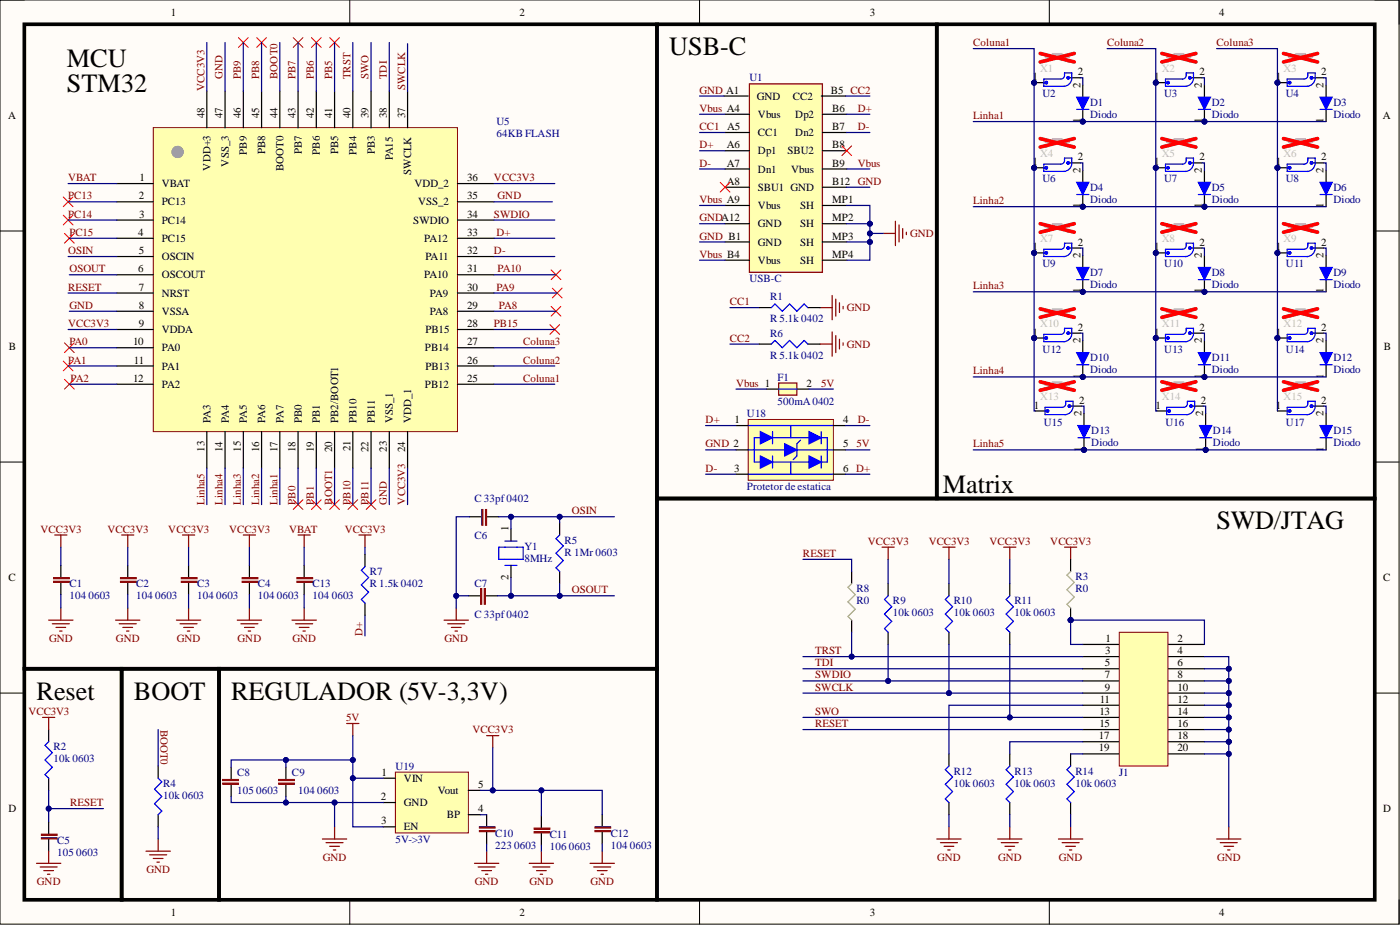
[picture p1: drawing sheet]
<svg xmlns="http://www.w3.org/2000/svg" width="292mm" height="193mm" viewBox="0 0 292 193" stroke-linecap="round" stroke-linejoin="round" font-family="sans-serif">
<defs><g id="words">
<g font-size="5.5">
<text x="139.6" y="11.5">USB-C</text>
<text x="14" y="14">MCU</text>
<text x="14" y="19.1">STM32</text>
<text x="196.7" y="102.8">Matrix</text>
<text x="253.8" y="110.4">SWD/JTAG</text>
<text x="7.6" y="145.9">Reset</text>
<text x="27.9" y="145.9">BOOT</text>
<text x="48.2" y="145.9">REGULADOR (5V-3,3V)</text>
</g>
<g font-size="2.3">
<text x="35.6" y="3.3">1</text>
<text x="108.4" y="3.3">2</text>
<text x="181.5" y="3.3">3</text>
<text x="254.3" y="3.3">4</text>
<text x="215.4" y="16.7">1</text>
<text x="224.9" y="15.7">2</text>
<text x="240.8" y="16.7">1</text>
<text x="250.3" y="15.7">2</text>
<text x="266.2" y="16.7">1</text>
<text x="275.7" y="15.7">2</text>
<text x="157.9" y="20.8">GND</text>
<text x="165.4" y="20.8">CC2</text>
<text x="173.4" y="19.5">B5 CC2</text>
<text x="173.6" y="23.3">B6</text>
<text x="225.4" y="18.3" transform="rotate(-90 225.4 18.3)">2</text>
<text x="250.8" y="18.3" transform="rotate(-90 250.8 18.3)">2</text>
<text x="276.2" y="18.3" transform="rotate(-90 276.2 18.3)">2</text>
<text x="1.7" y="24.9">A</text>
<text x="42.6" y="24.6" transform="rotate(-90 42.6 24.6)">48</text>
<text x="46.5" y="24.6" transform="rotate(-90 46.5 24.6)">47</text>
<text x="50.3" y="24.6" transform="rotate(-90 50.3 24.6)">46</text>
<text x="54.1" y="24.6" transform="rotate(-90 54.1 24.6)">45</text>
<text x="57.9" y="24.6" transform="rotate(-90 57.9 24.6)">44</text>
<text x="61.7" y="24.6" transform="rotate(-90 61.7 24.6)">43</text>
<text x="65.5" y="24.6" transform="rotate(-90 65.5 24.6)">42</text>
<text x="69.3" y="24.6" transform="rotate(-90 69.3 24.6)">41</text>
<text x="73.1" y="24.6" transform="rotate(-90 73.1 24.6)">40</text>
<text x="76.9" y="24.6" transform="rotate(-90 76.9 24.6)">39</text>
<text x="80.7" y="24.6" transform="rotate(-90 80.7 24.6)">38</text>
<text x="84.5" y="24.6" transform="rotate(-90 84.5 24.6)">37</text>
<text x="158.1" y="24.6">Vbus</text>
<text x="158.1" y="28.4">CC1</text>
<text x="165.9" y="24.6">Dp2</text>
<text x="165.9" y="28.4">Dn2</text>
<text x="173.6" y="27.1">B7</text>
<text x="225.4" y="25.7" transform="rotate(-90 225.4 25.7)">1</text>
<text x="250.8" y="25.7" transform="rotate(-90 250.8 25.7)">1</text>
<text x="276.2" y="25.7" transform="rotate(-90 276.2 25.7)">1</text>
<text x="288.5" y="24.9">A</text>
<text x="43.9" y="35.6" transform="rotate(-90 43.9 35.6)">VDD+3</text>
<text x="47.7" y="34.7" transform="rotate(-90 47.7 34.7)">VSS_3</text>
<text x="51.5" y="32.3" transform="rotate(-90 51.5 32.3)">PB9</text>
<text x="55.3" y="32.2" transform="rotate(-90 55.3 32.2)">PB8</text>
<text x="59.1" y="35.7" transform="rotate(-90 59.1 35.7)">BOOT0</text>
<text x="63" y="32.2" transform="rotate(-90 63 32.2)">PB7</text>
<text x="66.8" y="32.3" transform="rotate(-90 66.8 32.3)">PB6</text>
<text x="70.6" y="32.2" transform="rotate(-90 70.6 32.2)">PB5</text>
<text x="74.4" y="32.3" transform="rotate(-90 74.4 32.3)">PB4</text>
<text x="78.2" y="32.1" transform="rotate(-90 78.2 32.1)">PB3</text>
<text x="82" y="33.5" transform="rotate(-90 82 33.5)">PA15</text>
<text x="151.6" y="30.9">A6</text>
<text x="151.6" y="34.7">A7</text>
<text x="158.1" y="32.2">Dp1</text>
<text x="164.3" y="32.2">SBU2</text>
<text x="173.6" y="30.9">B8</text>
<text x="173.6" y="34.7">B9</text>
<text x="215.4" y="34.5">1</text>
<text x="224.9" y="33.5">2</text>
<text x="240.8" y="34.5">1</text>
<text x="250.3" y="33.5">2</text>
<text x="266.2" y="34.5">1</text>
<text x="275.7" y="33.5">2</text>
<text x="28.9" y="41.6">2</text>
<text x="29.1" y="37.8">1</text>
<text x="33.8" y="39.1">VBAT</text>
<text x="85.8" y="36.4" transform="rotate(-90 85.8 36.4)">SWCLK</text>
<text x="86.5" y="39.1">VDD_2</text>
<text x="97.5" y="41.6">35</text>
<text x="97.5" y="37.8">36</text>
<text x="151.6" y="38.6">A8</text>
<text x="158.1" y="36">Dn1</text>
<text x="158.1" y="39.8">SBU1 GND</text>
<text x="165.1" y="36">Vbus</text>
<text x="173.6" y="38.6">B12 GND</text>
<text x="225.4" y="36" transform="rotate(-90 225.4 36)">2</text>
<text x="250.8" y="36" transform="rotate(-90 250.8 36)">2</text>
<text x="276.2" y="36" transform="rotate(-90 276.2 36)">2</text>
<text x="29" y="45.4">3</text>
<text x="33.8" y="42.9">PC13</text>
<text x="33.8" y="46.7">PC14</text>
<text x="86.2" y="46.7">SWDIO</text>
<text x="87.2" y="42.9">VSS_2</text>
<text x="97.5" y="45.4">34</text>
<text x="158.1" y="43.6">Vbus</text>
<text x="158.1" y="47.4">GND</text>
<text x="166.9" y="43.6">SH</text>
<text x="166.9" y="47.4">SH</text>
<text x="173.6" y="42.4">MP1</text>
<text x="173.6" y="46.2">MP2</text>
<text x="225.4" y="43.5" transform="rotate(-90 225.4 43.5)">1</text>
<text x="250.8" y="43.5" transform="rotate(-90 250.8 43.5)">1</text>
<text x="276.2" y="43.5" transform="rotate(-90 276.2 43.5)">1</text>
<text x="28.9" y="49.2">4</text>
<text x="28.9" y="53">5</text>
<text x="33.8" y="50.5">PC15</text>
<text x="88.5" y="50.5">PA12</text>
<text x="97.5" y="53">32</text>
<text x="97.5" y="49.2">33</text>
<text x="158.1" y="51.2">GND</text>
<text x="166.9" y="51.2">SH</text>
<text x="173.6" y="50">MP3</text>
<text x="173.6" y="53.8">MP4</text>
<text x="215.4" y="52.2">1</text>
<text x="224.9" y="51.2">2</text>
<text x="225.4" y="53.8" transform="rotate(-90 225.4 53.8)">2</text>
<text x="240.8" y="52.2">1</text>
<text x="250.3" y="51.2">2</text>
<text x="250.8" y="53.8" transform="rotate(-90 250.8 53.8)">2</text>
<text x="266.2" y="52.2">1</text>
<text x="275.7" y="51.2">2</text>
<text x="276.2" y="53.8" transform="rotate(-90 276.2 53.8)">2</text>
<text x="28.9" y="56.8">6</text>
<text x="33.8" y="54.3">OSCIN</text>
<text x="33.8" y="58.1">OSCOUT</text>
<text x="88.5" y="58.1">PA10</text>
<text x="88.8" y="54.3">PA11</text>
<text x="97.5" y="56.8">31</text>
<text x="158.1" y="55">Vbus</text>
<text x="166.9" y="55">SH</text>
<text x="28.9" y="60.6">7</text>
<text x="28.9" y="64.4">8</text>
<text x="33.8" y="61.9">NRST</text>
<text x="33.8" y="65.7">VSSA</text>
<text x="89.7" y="65.7">PA8</text>
<text x="89.7" y="61.9">PA9</text>
<text x="97.5" y="64.4">29</text>
<text x="97.5" y="60.6">30</text>
<text x="225.4" y="61.2" transform="rotate(-90 225.4 61.2)">1</text>
<text x="250.8" y="61.2" transform="rotate(-90 250.8 61.2)">1</text>
<text x="276.2" y="61.2" transform="rotate(-90 276.2 61.2)">1</text>
<text x="28.9" y="68.2">9</text>
<text x="33.8" y="69.5">VDDA</text>
<text x="88.8" y="69.5">PB15</text>
<text x="97.5" y="68.2">28</text>
<text x="215.4" y="70">1</text>
<text x="224.9" y="69">2</text>
<text x="225.4" y="71.5" transform="rotate(-90 225.4 71.5)">2</text>
<text x="240.8" y="70">1</text>
<text x="250.3" y="69">2</text>
<text x="250.8" y="71.5" transform="rotate(-90 250.8 71.5)">2</text>
<text x="266.2" y="70">1</text>
<text x="275.7" y="69">2</text>
<text x="276.2" y="71.5" transform="rotate(-90 276.2 71.5)">2</text>
<text x="1.9" y="73.1">B</text>
<text x="27.8" y="72">10</text>
<text x="27.9" y="75.8">11</text>
<text x="33.8" y="73.3">PA0</text>
<text x="33.8" y="77.1">PA1</text>
<text x="88.7" y="73.3">PB14</text>
<text x="88.8" y="77.1">PB13</text>
<text x="97.5" y="75.8">26</text>
<text x="97.5" y="72">27</text>
<text x="288.7" y="73.1">B</text>
<text x="27.8" y="79.6">12</text>
<text x="33.8" y="80.9">PA2</text>
<text x="88.7" y="80.9">PB12</text>
<text x="97.5" y="79.6">25</text>
<text x="168.3" y="80.7">2</text>
<text x="225.4" y="79" transform="rotate(-90 225.4 79)">1</text>
<text x="250.8" y="79" transform="rotate(-90 250.8 79)">1</text>
<text x="276.2" y="79" transform="rotate(-90 276.2 79)">1</text>
<text x="43.9" y="88.3" transform="rotate(-90 43.9 88.3)">PA3</text>
<text x="47.7" y="88.3" transform="rotate(-90 47.7 88.3)">PA4</text>
<text x="51.5" y="88.3" transform="rotate(-90 51.5 88.3)">PA5</text>
<text x="55.3" y="88.3" transform="rotate(-90 55.3 88.3)">PA6</text>
<text x="59.1" y="88.3" transform="rotate(-90 59.1 88.3)">PA7</text>
<text x="63" y="88.3" transform="rotate(-90 63 88.3)">PB0</text>
<text x="66.8" y="88.3" transform="rotate(-90 66.8 88.3)">PB1</text>
<text x="70.6" y="88.3" transform="rotate(-90 70.6 88.3)">PB2/BOOT1</text>
<text x="74.4" y="88.3" transform="rotate(-90 74.4 88.3)">PB10</text>
<text x="78.2" y="88.3" transform="rotate(-90 78.2 88.3)">PB11</text>
<text x="82" y="88.3" transform="rotate(-90 82 88.3)">VSS_1</text>
<text x="85.8" y="88.3" transform="rotate(-90 85.8 88.3)">VDD_1</text>
<text x="153.2" y="88.3">1</text>
<text x="175.9" y="88.3">4</text>
<text x="215.7" y="85.2">1</text>
<text x="225.2" y="84.2">2</text>
<text x="225.7" y="86.7" transform="rotate(-90 225.7 86.7)">2</text>
<text x="241.1" y="85.2">1</text>
<text x="250.5" y="84.2">2</text>
<text x="251" y="86.7" transform="rotate(-90 251 86.7)">2</text>
<text x="266.2" y="85.2">1</text>
<text x="275.7" y="84.2">2</text>
<text x="276.2" y="86.7" transform="rotate(-90 276.2 86.7)">2</text>
<text x="42.6" y="94.2" transform="rotate(-90 42.6 94.2)">13</text>
<text x="46.5" y="94.3" transform="rotate(-90 46.5 94.3)">14</text>
<text x="50.3" y="94.2" transform="rotate(-90 50.3 94.2)">15</text>
<text x="54.1" y="94.3" transform="rotate(-90 54.1 94.3)">16</text>
<text x="57.9" y="94.3" transform="rotate(-90 57.9 94.3)">17</text>
<text x="61.7" y="94.3" transform="rotate(-90 61.7 94.3)">18</text>
<text x="65.5" y="94.3" transform="rotate(-90 65.5 94.3)">19</text>
<text x="69.3" y="94.3" transform="rotate(-90 69.3 94.3)">20</text>
<text x="73.1" y="94.1" transform="rotate(-90 73.1 94.1)">21</text>
<text x="76.9" y="94.3" transform="rotate(-90 76.9 94.3)">22</text>
<text x="80.7" y="94.2" transform="rotate(-90 80.7 94.2)">23</text>
<text x="84.5" y="94.3" transform="rotate(-90 84.5 94.3)">24</text>
<text x="175.9" y="93.3">5</text>
<text x="225.7" y="94.2" transform="rotate(-90 225.7 94.2)">1</text>
<text x="251" y="94.2" transform="rotate(-90 251 94.2)">1</text>
<text x="276.2" y="94.2" transform="rotate(-90 276.2 94.2)">1</text>
<text x="153.1" y="98.4">3</text>
<text x="175.9" y="98.4">6 D+</text>
<text x="106.1" y="110.8" transform="rotate(-90 106.1 110.8)">1</text>
<text x="1.8" y="121.3">C</text>
<text x="106.1" y="121" transform="rotate(-90 106.1 121)">2</text>
<text x="288.6" y="121.3">C</text>
<text x="230.6" y="136.5">3</text>
<text x="230.7" y="133.9">1</text>
<text x="245.7" y="133.9">2</text>
<text x="245.7" y="136.5">4</text>
<text x="230.5" y="139">5</text>
<text x="230.5" y="141.5">7</text>
<text x="245.7" y="139">6</text>
<text x="245.7" y="141.5">8</text>
<text x="229.4" y="149.2">13</text>
<text x="229.5" y="146.6">11</text>
<text x="230.5" y="144.1">9</text>
<text x="245.7" y="144.1">10</text>
<text x="245.7" y="146.6">12</text>
<text x="245.7" y="149.2">14</text>
<text x="229.3" y="154.2">17</text>
<text x="229.4" y="151.7">15</text>
<text x="245.7" y="151.7">16</text>
<text x="245.7" y="154.2">18</text>
<text x="79.6" y="161.8">1</text>
<text x="229.3" y="156.8">19</text>
<text x="245.7" y="156.8">20</text>
<text x="79.5" y="166.9">2</text>
<text x="84.3" y="163.1">VIN</text>
<text x="91.4" y="165.6">Vout</text>
<text x="99.8" y="164.4">5</text>
<text x="1.8" y="169.4">D</text>
<text x="79.5" y="172">3</text>
<text x="84.3" y="168.2">GND</text>
<text x="84.3" y="173.3">EN</text>
<text x="93.2" y="170.7">BP</text>
<text x="99.8" y="169.4">4</text>
<text x="288.6" y="169.4">D</text>
<text x="35.6" y="191">1</text>
<text x="108.4" y="191">2</text>
<text x="181.5" y="191">3</text>
<text x="254.3" y="191">4</text>
</g>
<g font-size="2.3" fill="#800000">
<text x="203.1" y="9.6">Coluna1</text>
<text x="231" y="9.6">Coluna2</text>
<text x="253.8" y="9.6">Coluna3</text>
<text x="46.5" y="16.5" transform="rotate(-90 46.5 16.5)">GND</text>
<text x="50.3" y="16.5" transform="rotate(-90 50.3 16.5)">PB9</text>
<text x="54.1" y="16.5" transform="rotate(-90 54.1 16.5)">PB8</text>
<text x="57.9" y="16.5" transform="rotate(-90 57.9 16.5)">BOOT0</text>
<text x="61.7" y="16.5" transform="rotate(-90 61.7 16.5)">PB7</text>
<text x="65.5" y="16.5" transform="rotate(-90 65.5 16.5)">PB6</text>
<text x="69.3" y="16.5" transform="rotate(-90 69.3 16.5)">PB5</text>
<text x="73.1" y="16.5" transform="rotate(-90 73.1 16.5)">TRST</text>
<text x="76.9" y="16.5" transform="rotate(-90 76.9 16.5)">SWO</text>
<text x="80.7" y="16.5" transform="rotate(-90 80.7 16.5)">TDI</text>
<text x="42.6" y="19" transform="rotate(-90 42.6 19)">VCC3V3</text>
<text x="84.5" y="18.8" transform="rotate(-90 84.5 18.8)">SWCLK</text>
<text x="146" y="19.5">GND A1</text>
<text x="146" y="23.3">Vbus A4</text>
<text x="179" y="23.3">D+</text>
<text x="146" y="27.1">CC1 A5</text>
<text x="179" y="27.1">D-</text>
<text x="203.1" y="24.9">Linha1</text>
<text x="146" y="30.9">D+</text>
<text x="146" y="34.7">D-</text>
<text x="179" y="34.7">Vbus</text>
<text x="14.2" y="37.8">VBAT</text>
<text x="14.2" y="41.6">PC13</text>
<text x="103.1" y="37.8">VCC3V3</text>
<text x="103.8" y="41.6">GND</text>
<text x="14.2" y="45.4">PC14</text>
<text x="103.1" y="45.4">SWDIO</text>
<text x="146" y="46.2">GNDA12</text>
<text x="146" y="42.4">Vbus A9</text>
<text x="203.1" y="42.6">Linha2</text>
<text x="14.2" y="53">OSIN</text>
<text x="14.5" y="49.2">PC15</text>
<text x="103.1" y="53">D-</text>
<text x="103.6" y="49.2">D+</text>
<text x="146" y="50">GND B1</text>
<text x="146" y="53.8">Vbus B4</text>
<text x="189.9" y="49.5">GND</text>
<text x="14.5" y="56.8">OSOUT</text>
<text x="103.8" y="56.8">PA10</text>
<text x="14.2" y="60.6">RESET</text>
<text x="14.5" y="64.4">GND</text>
<text x="103.6" y="60.6">PA9</text>
<text x="104.1" y="64.4">PA8</text>
<text x="152.3" y="63.7">CC1</text>
<text x="176.7" y="64.9">GND</text>
<text x="203.1" y="60.4">Linha3</text>
<text x="14.2" y="68.2">VCC3V3</text>
<text x="103.1" y="68.2">PB15</text>
<text x="152.3" y="71.3">CC2</text>
<text x="14.2" y="75.8">PA1</text>
<text x="14.5" y="72">PA0</text>
<text x="109.1" y="72">Coluna3</text>
<text x="109.1" y="75.8">Coluna2</text>
<text x="176.7" y="72.5">GND</text>
<text x="14.7" y="79.6">PA2</text>
<text x="109.1" y="79.6">Coluna1</text>
<text x="153.6" y="80.7">Vbus 1</text>
<text x="171.3" y="80.7">5V</text>
<text x="203.1" y="78.1">Linha4</text>
<text x="147.2" y="88.3">D+</text>
<text x="179" y="88.3">D-</text>
<text x="147.2" y="93.3">GND 2</text>
<text x="178.7" y="93.3">5V</text>
<text x="203.1" y="93.3">Linha5</text>
<text x="147.2" y="98.4">D-</text>
<text x="42.6" y="105.3" transform="rotate(-90 42.6 105.3)">Linha5</text>
<text x="46.5" y="105.3" transform="rotate(-90 46.5 105.3)">Linha4</text>
<text x="50.3" y="105.3" transform="rotate(-90 50.3 105.3)">Linha3</text>
<text x="54.1" y="105.3" transform="rotate(-90 54.1 105.3)">Linha2</text>
<text x="57.9" y="105.3" transform="rotate(-90 57.9 105.3)">Linha1</text>
<text x="61.7" y="105.3" transform="rotate(-90 61.7 105.3)">PB0</text>
<text x="65.5" y="105.3" transform="rotate(-90 65.5 105.3)">PB1</text>
<text x="69.3" y="105.3" transform="rotate(-90 69.3 105.3)">BOOT1</text>
<text x="73.1" y="105.3" transform="rotate(-90 73.1 105.3)">PB10</text>
<text x="76.9" y="105.3" transform="rotate(-90 76.9 105.3)">PB11</text>
<text x="80.7" y="105.3" transform="rotate(-90 80.7 105.3)">GND</text>
<text x="84.5" y="105.3" transform="rotate(-90 84.5 105.3)">VCC3V3</text>
<text x="119.3" y="107.3">OSIN</text>
<text x="8.5" y="111.1">VCC3V3</text>
<text x="22.4" y="111.1">VCC3V3</text>
<text x="35.1" y="111.1">VCC3V3</text>
<text x="47.8" y="111.1">VCC3V3</text>
<text x="60.3" y="111.1">VBAT</text>
<text x="71.9" y="111.1">VCC3V3</text>
<text x="181.1" y="113.6">VCC3V3</text>
<text x="193.8" y="113.6">VCC3V3</text>
<text x="206.5" y="113.6">VCC3V3</text>
<text x="219.1" y="113.6">VCC3V3</text>
<text x="167.5" y="116.2">RESET</text>
<text x="119.3" y="123.8">OSOUT</text>
<text x="10.2" y="133.9">GND</text>
<text x="24.2" y="133.9">GND</text>
<text x="36.9" y="133.9">GND</text>
<text x="49.6" y="133.9">GND</text>
<text x="61" y="133.9">GND</text>
<text x="75.6" y="132.7" transform="rotate(-90 75.6 132.7)">D+</text>
<text x="92.7" y="133.9">GND</text>
<text x="170.1" y="136.5">TRST</text>
<text x="170.1" y="141.5">SWDIO</text>
<text x="170.1" y="139">TDI</text>
<text x="5.9" y="149.2">VCC3V3</text>
<text x="170.1" y="144.1">SWCLK</text>
<text x="170.1" y="149.2">SWO</text>
<text x="33.5" y="152.2" transform="rotate(90 33.5 152.2)">BOOT0</text>
<text x="72.3" y="150.4">5V</text>
<text x="98.6" y="153">VCC3V3</text>
<text x="170.1" y="151.7">RESET</text>
<text x="14.6" y="168.2">RESET</text>
<text x="67.4" y="179.6">GND</text>
<text x="195.5" y="179.6">GND</text>
<text x="208.2" y="179.6">GND</text>
<text x="220.9" y="179.6">GND</text>
<text x="253.9" y="179.6">GND</text>
<text x="7.7" y="184.7">GND</text>
<text x="30.5" y="182.1">GND</text>
<text x="99.1" y="184.7">GND</text>
<text x="110.5" y="184.7">GND</text>
<text x="123.2" y="184.7">GND</text>
</g>
<g font-size="2.3" fill="#000080">
<text x="156.4" y="17">U1</text>
<text x="217.5" y="20.3">U2</text>
<text x="227.4" y="22.1">D1</text>
<text x="242.9" y="20.3">U3</text>
<text x="252.8" y="22.1">D2</text>
<text x="268.3" y="20.3">U4</text>
<text x="278.2" y="22.1">D3</text>
<text x="103.6" y="26.1">U5</text>
<text x="103.6" y="28.7">64KB FLASH</text>
<text x="227.4" y="24.6">Diodo</text>
<text x="252.8" y="24.6">Diodo</text>
<text x="278.2" y="24.6">Diodo</text>
<text x="217.5" y="38">U6</text>
<text x="227.4" y="39.8">D4</text>
<text x="242.9" y="38">U7</text>
<text x="252.8" y="39.8">D5</text>
<text x="268.3" y="38">U8</text>
<text x="278.2" y="39.8">D6</text>
<text x="227.4" y="42.4">Diodo</text>
<text x="252.8" y="42.4">Diodo</text>
<text x="278.2" y="42.4">Diodo</text>
<text x="156.4" y="58.8">USB-C</text>
<text x="217.5" y="55.8">U9</text>
<text x="227.4" y="57.6">D7</text>
<text x="242.9" y="55.8">U10</text>
<text x="252.8" y="57.6">D8</text>
<text x="268.3" y="55.8">U11</text>
<text x="278.2" y="57.6">D9</text>
<text x="160.7" y="62.7">R1</text>
<text x="227.4" y="60.1">Diodo</text>
<text x="252.8" y="60.1">Diodo</text>
<text x="278.2" y="60.1">Diodo</text>
<text x="160.7" y="70.3">R6</text>
<text x="160.7" y="67.2">R 5.1k 0402</text>
<text x="160.7" y="74.8">R 5.1k 0402</text>
<text x="217.5" y="73.6">U12</text>
<text x="227.4" y="75.3">D10</text>
<text x="227.4" y="77.9">Diodo</text>
<text x="242.9" y="73.6">U13</text>
<text x="252.8" y="75.3">D11</text>
<text x="252.8" y="77.9">Diodo</text>
<text x="268.3" y="73.6">U14</text>
<text x="278.2" y="75.3">D12</text>
<text x="278.2" y="77.9">Diodo</text>
<text x="162.2" y="79.4">F1</text>
<text x="155.9" y="87">U18</text>
<text x="162.2" y="84.5">500mA 0402</text>
<text x="217.8" y="88.8">U15</text>
<text x="243.2" y="88.8">U16</text>
<text x="268.3" y="88.8">U17</text>
<text x="227.7" y="90.6">D13</text>
<text x="227.7" y="93.1">Diodo</text>
<text x="253.1" y="90.6">D14</text>
<text x="253.1" y="93.1">Diodo</text>
<text x="278.2" y="90.6">D15</text>
<text x="278.2" y="93.1">Diodo</text>
<text x="99" y="104.8">C 33pf0402</text>
<text x="155.9" y="102.2">Protetor de estatica</text>
<text x="99" y="112.4">C6</text>
<text x="117.8" y="113.4">R5</text>
<text x="77.2" y="120">R7</text>
<text x="109.4" y="114.7">Y1</text>
<text x="109.4" y="117.2">8MHz</text>
<text x="117.8" y="115.9">R 1Mr 0603</text>
<text x="14.5" y="122.5">C1</text>
<text x="14.5" y="125.1">104</text>
<text x="18.4" y="125.1">0603</text>
<text x="28.4" y="122.5">C2</text>
<text x="28.4" y="125.1">104</text>
<text x="32.4" y="125.1">0603</text>
<text x="41.1" y="122.5">C3</text>
<text x="41.1" y="125.1">104</text>
<text x="45.1" y="125.1">0603</text>
<text x="53.8" y="122.5">C4</text>
<text x="53.8" y="125.1">104</text>
<text x="57.8" y="125.1">0603</text>
<text x="65.2" y="122.5">C13</text>
<text x="65.2" y="125.1">104</text>
<text x="69.2" y="125.1">0603</text>
<text x="77.2" y="122.5">R 1.5k 0402</text>
<text x="99" y="122.5">C7</text>
<text x="178.7" y="123.5">R8</text>
<text x="224.4" y="121">R3</text>
<text x="224.4" y="123.5">R0</text>
<text x="99" y="128.9">C 33pf0402</text>
<text x="178.7" y="126.1">R0</text>
<text x="186.3" y="126.1">R9</text>
<text x="186.3" y="128.6">10k 0603</text>
<text x="199" y="126.1">R10</text>
<text x="199" y="128.6">10k 0603</text>
<text x="211.7" y="126.1">R11</text>
<text x="211.7" y="128.6">10k 0603</text>
<text x="11.2" y="156.5">R2</text>
<text x="11.2" y="159">10k 0603</text>
<text x="49.5" y="161.8">C8</text>
<text x="60.9" y="161.8">C9</text>
<text x="82.5" y="160.6">U19</text>
<text x="199" y="161.6">R12</text>
<text x="211.7" y="161.6">R13</text>
<text x="224.4" y="161.6">R14</text>
<text x="233.5" y="161.8">J1</text>
<text x="34" y="164.1">R4</text>
<text x="34" y="166.7">10k 0603</text>
<text x="49.5" y="165.6">105</text>
<text x="53.5" y="165.6">0603</text>
<text x="62.2" y="165.6">104</text>
<text x="66.2" y="165.6">0603</text>
<text x="199" y="164.1">10k 0603</text>
<text x="211.7" y="164.1">10k 0603</text>
<text x="224.4" y="164.1">10k 0603</text>
<text x="11.9" y="176">C5</text>
<text x="11.9" y="178.6">105</text>
<text x="15.9" y="178.6">0603</text>
<text x="82.5" y="175.8">5V-&gt;3V</text>
<text x="103.3" y="174.5">C10</text>
<text x="103.3" y="177.1">223</text>
<text x="107.3" y="177.1">0603</text>
<text x="114.7" y="174.8">C11</text>
<text x="114.7" y="177.3">106</text>
<text x="118.7" y="177.3">0603</text>
<text x="127.4" y="174.5">C12</text>
<text x="127.4" y="177.1">104</text>
<text x="131.4" y="177.1">0603</text>
</g>
<g font-size="2.3" fill="#bfbebc">
<text x="217" y="15">X1</text>
<text x="242.4" y="15">X2</text>
<text x="267.8" y="15">X3</text>
<text x="217" y="32.7">X4</text>
<text x="242.4" y="32.7">X5</text>
<text x="267.8" y="32.7">X6</text>
<text x="217" y="50.5">X7</text>
<text x="242.4" y="50.5">X8</text>
<text x="267.8" y="50.5">X9</text>
<text x="217" y="68.2">X10</text>
<text x="242.4" y="68.2">X11</text>
<text x="267.8" y="68.2">X12</text>
<text x="217" y="83.5">X13</text>
<text x="242.4" y="83.5">X14</text>
<text x="267.8" y="83.5">X15</text>
</g>
</g></defs>
<path d="M0 0h291.9v192.8h-291.9z" fill-rule="evenodd" fill="#fffcf8"/>
<path d="M0 0h291.9v192.8h-291.9z" fill="none" stroke="#000" stroke-width=".21"/>
<path d="M5.1 5.1h281.7v182.6h-281.7z" fill-rule="evenodd" fill="#fffcf8"/>
<g fill="none" stroke="#000" stroke-width=".21">
<path d="M0 0h5.1M73 0v5.1M146 0v5.1M218.9 0v5.1M286.8 0h5.1v5.1M5.1 5.1h281.7v182.6h-281.7zM0 48.2h5.1M286.8 48.2h5.1M0 96.4h5.1M286.8 96.4h5.1M0 144.6h5.1M286.8 144.6h5.1"/>
<path d="M73 187.7v5.1M146 187.7v5.1M218.9 187.7v5.1M291.9 187.7v5.1"/>
</g>
<path d="M48.2 160.1v2.5M48.2 163.6v2.6M101.5 170v2.5M101.5 173.5v2.5M113 170.2v2.5M113 173.8v2.5M125.6 170v2.5M125.6 173.5v2.5" fill="none" stroke="#000" stroke-width=".25"/>
<path d="M46.5 163.5h3.3M46.5 162.7h3.3M100 172.6h3.3M100 173.4h3.3M111.4 172.9h3.3M111.4 173.6h3.3M124.1 172.6h3.3M124.1 173.4h3.3" fill="none" stroke="#00f" stroke-width=".25"/>
<path d="M46.5 163.4h3.3v.2h-3.3zM46.5 162.6h3.3v.3h-3.3zM100 172.5h3.3v.2h-3.3zM100 173.3h3.3v.2h-3.3zM111.4 172.7h3.3v.3h-3.3zM111.4 173.5h3.3v.3h-3.3zM124.1 172.5h3.3v.2h-3.3zM124.1 173.3h3.3v.2h-3.3z" fill="none" stroke="#800000" stroke-width=".21"/>
<path d="M82.5 161.1h15.2v12.7h-15.2z" fill-rule="evenodd" fill="#ffffb0"/>
<path d="M58.1 162.6h3.3v.3h-3.3zM58.1 163.4h3.3v.2h-3.3zM82.5 161.1h15.2v12.7h-15.2z" fill="none" stroke="#800000" stroke-width=".21"/>
<path d="M59.7 160.1v2.5M59.7 163.6v2.6M80 162.3h2.5M80 167.4h2.5M80 172.5h2.5M97.7 164.9h2.6M97.7 170h2.6" fill="none" stroke="#000" stroke-width=".25"/>
<path d="M58.1 162.7h3.3M58.1 163.5h3.3" fill="none" stroke="#00f" stroke-width=".25"/>
<g fill="none" stroke="#800000" stroke-width=".25">
<path d="M72.3 150.9h2.6M73.6 150.9v2.6M101.5 153.5h2.6M102.8 153.5v2.5M67.3 175h5M68 175.8h3.6M68.8 176.6h2M69.6 177.3h.5M69.8 172.5v2.5M101.5 177.6v2.5M113 177.6v2.5M125.6 177.6v2.5"/>
<path d="M99 180.1h5.1M99.8 180.9h3.5M100.5 181.6h2M101.3 182.4h.5M110.4 180.1h5.1M111.2 180.9h3.5M111.9 181.6h2.1M112.7 182.4h.5M123.1 180.1h5.1M123.9 180.9h3.5M124.6 181.6h2.1M125.4 182.4h.5"/>
</g>
<path d="M32 26.6h63.4v63.4h-63.4z" fill-rule="evenodd" fill="#ffffb0"/>
<path d="M32 26.6h63.4v63.4h-63.4zM11.2 120.5h3.3v.2h-3.3zM11.2 121.3h3.3v.2h-3.3zM25.1 120.5h3.3v.2h-3.3zM25.1 121.3h3.3v.2h-3.3zM37.8 120.5h3.3v.2h-3.3zM37.8 121.3h3.3v.2h-3.3zM50.5 120.5h3.3v.2h-3.3zM50.5 121.3h3.3v.2h-3.3z" fill="none" stroke="#800000" stroke-width=".21"/>
<g fill="none" stroke="#000" stroke-width=".25">
<path d="M43.2 19v7.6M47 19v7.6M50.8 19v7.6M54.6 19v7.6M58.4 19v7.6M62.2 19v7.6M66 19v7.6M69.8 19v7.6M73.6 19v7.6M77.4 19v7.6M81.2 19v7.6M85 19v7.6"/>
<path d="M24.4 38.3h7.6M95.4 38.3h7.7M24.4 42.1h7.6M24.4 45.9h7.6M24.4 49.7h7.6M24.4 53.5h7.6M24.4 57.3h7.6M95.4 42.1h7.7M95.4 45.9h7.7M95.4 49.7h7.7M95.4 53.5h7.7M95.4 57.3h7.7"/>
<path d="M24.4 61.1h7.6M24.4 64.9h7.6M24.4 68.7h7.6M24.4 72.5h7.6M24.4 76.3h7.6M95.4 61.1h7.7M95.4 64.9h7.7M95.4 68.7h7.7M95.4 72.5h7.7M95.4 76.3h7.7M24.4 80.2h7.6M43.2 90v7.7"/>
<path d="M47 90v7.7M50.8 90v7.7M54.6 90v7.7M58.4 90v7.7M62.2 90v7.7M66 90v7.7M69.8 90v7.7M73.6 90v7.7M77.4 90v7.7M81.2 90v7.7M85 90v7.7M95.4 80.2h7.7"/>
<path d="M12.7 118v2.5M26.7 118v2.5M39.3 118v2.5M52 118v2.5M12.7 121.5v2.5M26.7 121.5v2.5M39.3 121.5v2.5M52 121.5v2.5"/>
</g>
<g fill="none" stroke="#999" stroke-width="1.3">
<circle cx="37.1" cy="31.7" r=".63"/>
<circle cx="37.1" cy="31.7" r=".64"/>
</g>
<path d="M11.2 120.6h3.3M11.2 121.4h3.3M25.1 120.6h3.3M25.1 121.4h3.3M37.8 120.6h3.3M37.8 121.4h3.3M50.5 120.6h3.3M50.5 121.4h3.3" fill="none" stroke="#00f" stroke-width=".25"/>
<g fill="none" stroke="#800000" stroke-width=".25">
<path d="M11.4 111.6h2.6M12.7 111.6v2.5M25.4 111.6h2.5M26.7 111.6v2.5M38.1 111.6h2.5M39.3 111.6v2.5M50.8 111.6h2.5M52 111.6v2.5M10.2 129.4h5M10.9 130.1h3.6M11.7 130.9h2M12.4 131.7h.5"/>
<path d="M12.7 126.8v2.6M24.1 129.4h5.1M24.9 130.1h3.5M25.6 130.9h2.1M26.4 131.7h.5M26.7 126.8v2.6M36.8 129.4h5.1M37.6 130.1h3.5M38.3 130.9h2.1M39.1 131.7h.5M39.3 126.8v2.6M49.5 129.4h5.1"/>
<path d="M50.3 130.1h3.5M51 130.9h2.1M51.8 131.7h.5M52 126.8v2.6"/>
</g>
<path d="M156.4 17.5h15.2v39.3h-15.2z" fill-rule="evenodd" fill="#ffffb0"/>
<g fill="none" stroke="#800000" stroke-width=".25">
<path d="M156.4 17.5h15.2v39.3h-15.2zM184.3 48.7h2.5M186.8 46.2v5M187.6 46.9v3.6M188.3 47.7v2M189.1 48.4v.6M171.1 71.8h2.5M171.1 64.2h2.5M173.6 61.6v5.1M173.6 69.2v5.1M174.4 62.4v3.5M174.4 70v3.6"/>
<path d="M175.1 63.2v2M175.1 70.8v2M175.9 63.9v.5M175.9 71.5v.5"/>
</g>
<g fill="none" stroke="#000" stroke-width=".25">
<path d="M151 20h5.1M151.3 23.8h5.1M151.3 27.6h5.1M151.3 31.4h5.1M151.3 35.3h5.1M151.3 39.1h5.1M171.3 20h5.1M171.6 23.8h5.1M171.6 27.6h5.1M171.6 31.4h5.1M171.6 35.3h5.1M171.6 39.1h5.1"/>
<path d="M151.3 42.9h5.1M151.3 46.7h5.1M151.3 50.5h5.1M151.3 54.3h5.1M171.6 42.9h5.1M171.6 46.7h5.1M171.6 50.5h5.1M171.6 54.3h5.1"/>
</g>
<path d="M156.1 87.5h17.8v12.7h-17.8z" fill-rule="evenodd" fill="#ffffb0"/>
<path d="M156.1 87.5h17.8v12.7h-17.8z" fill="none" stroke="#800000" stroke-width=".21"/>
<path d="M158.6 90l2.6 1.3-2.6 1.3z" fill="#00f"/>
<path d="M158.6 90l2.6 1.3-2.6 1.3zM161.2 90v2.6" fill="none" stroke="#00f" stroke-width=".25"/>
<path d="M168.8 90l2.5 1.3-2.5 1.3z" fill="#00f"/>
<path d="M168.8 90l2.5 1.3-2.5 1.3zM171.3 90v2.6" fill="none" stroke="#00f" stroke-width=".25"/>
<path d="M158.6 95.1l2.6 1.3-2.6 1.3z" fill="#00f"/>
<path d="M158.6 95.1l2.6 1.3-2.6 1.3zM161.2 95.1v2.6" fill="none" stroke="#00f" stroke-width=".25"/>
<path d="M168.8 95.1l2.5 1.3-2.5 1.3z" fill="#00f"/>
<path d="M168.8 95.1l2.5 1.3-2.5 1.3zM171.3 95.1v2.6" fill="none" stroke="#00f" stroke-width=".25"/>
<path d="M163.7 92.6l2.6 1.3-2.6 1.2z" fill="#00f"/>
<path d="M156.1 93.9h7.6M156.1 98.9h17.8M156.1 88.8h17.8M158.6 91.3h-1.2v5.1h1.2M161.2 91.3h7.6M161.2 96.4h7.6M163.7 92.6l2.6 1.3-2.6 1.2zM165 88.8v2.5M165 96.4v2.5M166.3 93.9h7.6M167 91.8l-.7 .8v2.5l-.8 .8M171.3 91.3h1.3v5.1h-1.3" fill="none" stroke="#00f" stroke-width=".25"/>
<path d="M153.6 88.8h2.5M153.6 93.9h2.5M153.6 98.9h2.5M159.9 81.2h2.6M166.3 81.2h2.5M173.9 88.8h2.5M173.9 93.9h2.5M173.9 98.9h2.5" fill="none" stroke="#000" stroke-width=".25"/>
<path d="M162.5 79.9h3.8v2.5h-3.8z" fill-rule="evenodd" fill="#ffffb0"/>
<g fill="none" stroke="#800000" stroke-width=".25">
<path d="M162.5 79.9h3.8v2.5h-3.8zM8.9 149.7h2.5M10.2 149.7v2.5M10.2 177.6v2.5M30.5 177.6h5M31.2 178.3h3.6M32 179.1h2M32.7 179.9h.6M33 175v2.6M7.6 180.1h5.1M8.4 180.9h3.5M9.1 181.6h2.1"/>
<path d="M9.9 182.4h.5"/>
</g>
<path d="M162.5 81.2h3.8M104.1 114.1h5v2.6h-5zM105.3 118h2.6M105.3 112.9h2.6M116.8 111.6l-.8 .8 1.5 1.5-1.5 1.5 1.5 1.5-1.5 1.6 .8 .7M10.2 154.7l-.8 .8 1.5 1.5-1.5 1.5 1.5 1.6-1.5 1.5 .8 .7M8.6 174.1h3.3M8.6 174.9h3.3M33 162.3l.8 .8-1.6 1.5 1.6 1.6-1.6 1.5 1.6 1.5-.8 .8" fill="none" stroke="#00f" stroke-width=".25"/>
<path d="M106.6 110.3v2.6M106.6 118v2.5M116.8 109.1v2.5M116.8 119.2v2.6M10.2 152.2v2.5M33 159.8v2.5M10.2 162.3v2.6M10.2 171.5v2.5M10.2 175v2.6M33 170v2.5" fill="none" stroke="#000" stroke-width=".25"/>
<path d="M8.6 174h3.3v.3h-3.3zM8.6 174.8h3.3v.2h-3.3z" fill="none" stroke="#800000" stroke-width=".21"/>
<path d="M150.3 38l2 2.1M152.3 38l-2 2.1M175.7 30.4l2 2.1M177.7 30.4l-2 2.1" fill="none" stroke="#f00" stroke-width=".21"/>
<path d="M195.5 5.1h91.3v98.9h-91.3z" fill="none" stroke="#000" stroke-width=".76"/>
<circle cx="225.9" cy="25.4" r=".51" fill="#000080"/>
<circle cx="225.9" cy="25.4" r=".51" fill="none" stroke="#000080" stroke-width=".21"/>
<path d="M225.9 17.7v2.6M225.9 22.8v2.6" fill="none" stroke="#000" stroke-width=".25"/>
<circle cx="225.9" cy="25.4" r=".51" fill="#000080"/>
<circle cx="225.9" cy="25.4" r=".51" fill="none" stroke="#000080" stroke-width=".21"/>
<path d="M224.6 22.8h2.6" fill="none" stroke="#00f" stroke-width=".25"/>
<path d="M224.6 20.3h2.6l-1.3 2.5z" fill="#00f"/>
<path d="M224.6 20.3h2.6l-1.3 2.5z" fill="none" stroke="#00f" stroke-width=".25"/>
<circle cx="251.3" cy="25.4" r=".51" fill="#000080"/>
<circle cx="251.3" cy="25.4" r=".51" fill="none" stroke="#000080" stroke-width=".21"/>
<path d="M251.3 17.7v2.6M251.3 22.8v2.6" fill="none" stroke="#000" stroke-width=".25"/>
<circle cx="251.3" cy="25.4" r=".51" fill="#000080"/>
<circle cx="251.3" cy="25.4" r=".51" fill="none" stroke="#000080" stroke-width=".21"/>
<path d="M250 22.8h2.6" fill="none" stroke="#00f" stroke-width=".25"/>
<path d="M250 20.3h2.6l-1.3 2.5z" fill="#00f"/>
<path d="M250 20.3h2.6l-1.3 2.5zM275.4 22.8h2.5" fill="none" stroke="#00f" stroke-width=".25"/>
<path d="M276.7 17.7v2.6M276.7 22.8v2.6" fill="none" stroke="#000" stroke-width=".25"/>
<path d="M275.4 20.3h2.5l-1.2 2.5z" fill="#00f"/>
<path d="M275.4 20.3h2.5l-1.2 2.5z" fill="none" stroke="#00f" stroke-width=".25"/>
<circle cx="225.9" cy="43.1" r=".51" fill="#000080"/>
<circle cx="225.9" cy="43.1" r=".51" fill="none" stroke="#000080" stroke-width=".21"/>
<path d="M225.9 35.5v2.5M225.9 40.6v2.5" fill="none" stroke="#000" stroke-width=".25"/>
<circle cx="225.9" cy="43.1" r=".51" fill="#000080"/>
<circle cx="225.9" cy="43.1" r=".51" fill="none" stroke="#000080" stroke-width=".21"/>
<path d="M224.6 40.6h2.6" fill="none" stroke="#00f" stroke-width=".25"/>
<path d="M224.6 38h2.6l-1.3 2.6z" fill="#00f"/>
<path d="M224.6 38h2.6l-1.3 2.6z" fill="none" stroke="#00f" stroke-width=".25"/>
<circle cx="251.3" cy="43.1" r=".51" fill="#000080"/>
<circle cx="251.3" cy="43.1" r=".51" fill="none" stroke="#000080" stroke-width=".21"/>
<path d="M251.3 35.5v2.5M251.3 40.6v2.5" fill="none" stroke="#000" stroke-width=".25"/>
<circle cx="251.3" cy="43.1" r=".51" fill="#000080"/>
<circle cx="251.3" cy="43.1" r=".51" fill="none" stroke="#000080" stroke-width=".21"/>
<path d="M250 40.6h2.6" fill="none" stroke="#00f" stroke-width=".25"/>
<path d="M250 38h2.6l-1.3 2.6z" fill="#00f"/>
<path d="M250 38h2.6l-1.3 2.6zM275.4 40.6h2.5" fill="none" stroke="#00f" stroke-width=".25"/>
<path d="M276.7 35.5v2.5M276.7 40.6v2.5" fill="none" stroke="#000" stroke-width=".25"/>
<path d="M275.4 38h2.5l-1.2 2.6z" fill="#00f"/>
<path d="M275.4 38h2.5l-1.2 2.6zM275.4 58.3h2.5" fill="none" stroke="#00f" stroke-width=".25"/>
<path d="M276.7 53.3v2.5M276.7 58.3v2.6" fill="none" stroke="#000" stroke-width=".25"/>
<path d="M275.4 55.8h2.5l-1.2 2.5z" fill="#00f"/>
<path d="M275.4 55.8h2.5l-1.2 2.5zM275.4 76.1h2.5" fill="none" stroke="#00f" stroke-width=".25"/>
<path d="M276.7 71v2.6M276.7 76.1v2.5" fill="none" stroke="#000" stroke-width=".25"/>
<path d="M275.4 73.6h2.5l-1.2 2.5z" fill="#00f"/>
<path d="M275.4 73.6h2.5l-1.2 2.5zM275.4 91.3h2.5" fill="none" stroke="#00f" stroke-width=".25"/>
<path d="M276.7 86.2v2.6M276.7 91.3v2.6" fill="none" stroke="#000" stroke-width=".25"/>
<path d="M275.4 88.8h2.5l-1.2 2.5z" fill="#00f"/>
<path d="M275.4 88.8h2.5l-1.2 2.5z" fill="none" stroke="#00f" stroke-width=".25"/>
<circle cx="251.6" cy="93.9" r=".51" fill="#000080"/>
<circle cx="251.6" cy="93.9" r=".51" fill="none" stroke="#000080" stroke-width=".21"/>
<path d="M251.5 86.2v2.6M251.5 91.3v2.6" fill="none" stroke="#000" stroke-width=".25"/>
<circle cx="251.6" cy="93.9" r=".51" fill="#000080"/>
<circle cx="251.6" cy="93.9" r=".51" fill="none" stroke="#000080" stroke-width=".21"/>
<path d="M250.3 91.3h2.5" fill="none" stroke="#00f" stroke-width=".25"/>
<path d="M250.3 88.8h2.5l-1.3 2.5z" fill="#00f"/>
<path d="M250.3 88.8h2.5l-1.3 2.5z" fill="none" stroke="#00f" stroke-width=".25"/>
<circle cx="226.2" cy="93.9" r=".51" fill="#000080"/>
<circle cx="226.2" cy="93.9" r=".51" fill="none" stroke="#000080" stroke-width=".21"/>
<path d="M226.2 86.2v2.6M226.2 91.3v2.6" fill="none" stroke="#000" stroke-width=".25"/>
<circle cx="226.2" cy="93.9" r=".51" fill="#000080"/>
<circle cx="226.2" cy="93.9" r=".51" fill="none" stroke="#000080" stroke-width=".21"/>
<path d="M224.9 91.3h2.5" fill="none" stroke="#00f" stroke-width=".25"/>
<path d="M224.9 88.8h2.5l-1.2 2.5z" fill="#00f"/>
<path d="M224.9 88.8h2.5l-1.2 2.5z" fill="none" stroke="#00f" stroke-width=".25"/>
<circle cx="251.3" cy="78.6" r=".51" fill="#000080"/>
<circle cx="251.3" cy="78.6" r=".51" fill="none" stroke="#000080" stroke-width=".21"/>
<path d="M251.3 71v2.6M251.3 76.1v2.5" fill="none" stroke="#000" stroke-width=".25"/>
<circle cx="251.3" cy="78.6" r=".51" fill="#000080"/>
<circle cx="251.3" cy="78.6" r=".51" fill="none" stroke="#000080" stroke-width=".21"/>
<path d="M250 76.1h2.6" fill="none" stroke="#00f" stroke-width=".25"/>
<path d="M250 73.6h2.6l-1.3 2.5z" fill="#00f"/>
<path d="M250 73.6h2.6l-1.3 2.5z" fill="none" stroke="#00f" stroke-width=".25"/>
<circle cx="251.3" cy="60.9" r=".51" fill="#000080"/>
<circle cx="251.3" cy="60.9" r=".51" fill="none" stroke="#000080" stroke-width=".21"/>
<path d="M251.3 53.3v2.5M251.3 58.3v2.6" fill="none" stroke="#000" stroke-width=".25"/>
<circle cx="251.3" cy="60.9" r=".51" fill="#000080"/>
<circle cx="251.3" cy="60.9" r=".51" fill="none" stroke="#000080" stroke-width=".21"/>
<path d="M250 58.3h2.6" fill="none" stroke="#00f" stroke-width=".25"/>
<path d="M250 55.8h2.6l-1.3 2.5z" fill="#00f"/>
<path d="M250 55.8h2.6l-1.3 2.5z" fill="none" stroke="#00f" stroke-width=".25"/>
<circle cx="225.9" cy="60.9" r=".51" fill="#000080"/>
<circle cx="225.9" cy="60.9" r=".51" fill="none" stroke="#000080" stroke-width=".21"/>
<path d="M225.9 53.3v2.5M225.9 58.3v2.6" fill="none" stroke="#000" stroke-width=".25"/>
<circle cx="225.9" cy="60.9" r=".51" fill="#000080"/>
<circle cx="225.9" cy="60.9" r=".51" fill="none" stroke="#000080" stroke-width=".21"/>
<path d="M224.6 58.3h2.6" fill="none" stroke="#00f" stroke-width=".25"/>
<path d="M224.6 55.8h2.6l-1.3 2.5z" fill="#00f"/>
<path d="M224.6 55.8h2.6l-1.3 2.5z" fill="none" stroke="#00f" stroke-width=".25"/>
<circle cx="225.9" cy="78.6" r=".51" fill="#000080"/>
<circle cx="225.9" cy="78.6" r=".51" fill="none" stroke="#000080" stroke-width=".21"/>
<path d="M225.9 71v2.6M225.9 76.1v2.5" fill="none" stroke="#000" stroke-width=".25"/>
<circle cx="225.9" cy="78.6" r=".51" fill="#000080"/>
<circle cx="225.9" cy="78.6" r=".51" fill="none" stroke="#000080" stroke-width=".21"/>
<path d="M224.6 76.1h2.6" fill="none" stroke="#00f" stroke-width=".25"/>
<path d="M224.6 73.6h2.6l-1.3 2.5z" fill="#00f"/>
<path d="M224.6 73.6h2.6l-1.3 2.5z" fill="none" stroke="#00f" stroke-width=".25"/>
<path d="M137.1 5.1h58.4v98.9h-58.4z" fill="none" stroke="#000" stroke-width=".76"/>
<circle cx="215.8" cy="17.2" r=".51" fill="#000080"/>
<circle cx="215.8" cy="17.2" r=".51" fill="none" stroke="#000080" stroke-width=".21"/>
<path d="M215.8 17.2h2.5" fill="none" stroke="#000" stroke-width=".25"/>
<circle cx="215.8" cy="17.2" r=".51" fill="#000080"/>
<circle cx="215.8" cy="17.2" r=".51" fill="none" stroke="#000080" stroke-width=".21"/>
<path d="M222.9 16.2h2.5" fill="none" stroke="#000" stroke-width=".25"/>
<g fill="none" stroke="#00f" stroke-width=".25">
<path d="M222.1 15.8a.77 .77 0 0 1-.8 .7h-3.5v1.5h4.3M222.1 15.7v-.5h1.5v1M223.6 16.4a1.77 1.77 0 0 1-1.6 1.6"/>
<circle cx="218.3" cy="17.2" r=".25"/>
<circle cx="218.3" cy="17.2" r=".26"/>
<circle cx="222.9" cy="16.2" r=".25"/>
<circle cx="222.9" cy="16.2" r=".26"/>
</g>
<circle cx="215.8" cy="35" r=".51" fill="#000080"/>
<circle cx="215.8" cy="35" r=".51" fill="none" stroke="#000080" stroke-width=".21"/>
<path d="M215.8 35h2.5" fill="none" stroke="#000" stroke-width=".25"/>
<circle cx="215.8" cy="35" r=".51" fill="#000080"/>
<circle cx="215.8" cy="35" r=".51" fill="none" stroke="#000080" stroke-width=".21"/>
<path d="M222.9 34h2.5" fill="none" stroke="#000" stroke-width=".25"/>
<g fill="none" stroke="#00f" stroke-width=".25">
<path d="M221.3 34.2h-3.5v1.6h4.3M222.1 33.5a.77 .77 0 0 1-.8 .7M222.1 33.5v-.5h1.5v1M223.6 34.1a1.77 1.77 0 0 1-1.6 1.7"/>
<circle cx="218.3" cy="35" r=".25"/>
<circle cx="218.3" cy="35" r=".26"/>
<circle cx="222.9" cy="34" r=".25"/>
<circle cx="222.9" cy="34" r=".26"/>
</g>
<circle cx="215.8" cy="52.8" r=".51" fill="#000080"/>
<circle cx="215.8" cy="52.8" r=".51" fill="none" stroke="#000080" stroke-width=".21"/>
<path d="M215.8 52.8h2.5" fill="none" stroke="#000" stroke-width=".25"/>
<circle cx="215.8" cy="52.8" r=".51" fill="#000080"/>
<circle cx="215.8" cy="52.8" r=".51" fill="none" stroke="#000080" stroke-width=".21"/>
<path d="M222.9 51.7h2.5" fill="none" stroke="#000" stroke-width=".25"/>
<g fill="none" stroke="#00f" stroke-width=".25">
<path d="M222.1 51.3a.77 .77 0 0 1-.8 .7h-3.5v1.5h4.3M222.1 51.2v-.5h1.5v1M223.6 51.9a1.77 1.77 0 0 1-1.6 1.6"/>
<circle cx="218.3" cy="52.8" r=".25"/>
<circle cx="218.3" cy="52.8" r=".26"/>
<circle cx="222.9" cy="51.7" r=".25"/>
<circle cx="222.9" cy="51.7" r=".26"/>
</g>
<circle cx="215.8" cy="70.5" r=".51" fill="#000080"/>
<circle cx="215.8" cy="70.5" r=".51" fill="none" stroke="#000080" stroke-width=".21"/>
<path d="M215.8 70.5h2.5" fill="none" stroke="#000" stroke-width=".25"/>
<circle cx="215.8" cy="70.5" r=".51" fill="#000080"/>
<circle cx="215.8" cy="70.5" r=".51" fill="none" stroke="#000080" stroke-width=".21"/>
<path d="M222.9 69.5h2.5M216 85.7h2.6M223.1 84.7h2.6M241.4 85.7h2.5M248.5 84.7h2.5" fill="none" stroke="#000" stroke-width=".25"/>
<g fill="none" stroke="#00f" stroke-width=".25">
<path d="M222.1 69a.77 .77 0 0 1-.8 .8h-3.5v1.5h4.3M222.1 69v-.5h1.5v1M223.6 69.6a1.77 1.77 0 0 1-1.6 1.7M222.4 84.3a.77 .77 0 0 1-.8 .7h-3.6v1.5h4.4M222.4 84.2v-.5h1.5v1M223.9 84.9a1.77 1.77 0 0 1-1.7 1.6M247.7 84.3a.77 .77 0 0 1-.7 .7h-3.6v1.5h4.3M247.7 84.2v-.5h1.6v1M249.3 84.9a1.77 1.77 0 0 1-1.7 1.6"/>
<circle cx="218.3" cy="70.5" r=".25"/>
<circle cx="218.3" cy="70.5" r=".26"/>
<circle cx="222.9" cy="69.5" r=".25"/>
<circle cx="222.9" cy="69.5" r=".26"/>
<circle cx="218.6" cy="85.7" r=".25"/>
<circle cx="218.6" cy="85.7" r=".26"/>
<circle cx="223.1" cy="84.7" r=".25"/>
<circle cx="223.1" cy="84.7" r=".26"/>
<circle cx="243.9" cy="85.7" r=".25"/>
<circle cx="243.9" cy="85.7" r=".26"/>
<circle cx="248.5" cy="84.7" r=".25"/>
<circle cx="248.5" cy="84.7" r=".26"/>
</g>
<circle cx="241.1" cy="70.5" r=".51" fill="#000080"/>
<circle cx="241.1" cy="70.5" r=".51" fill="none" stroke="#000080" stroke-width=".21"/>
<path d="M241.1 70.5h2.6" fill="none" stroke="#000" stroke-width=".25"/>
<circle cx="241.1" cy="70.5" r=".51" fill="#000080"/>
<circle cx="241.1" cy="70.5" r=".51" fill="none" stroke="#000080" stroke-width=".21"/>
<path d="M248.3 69.5h2.5" fill="none" stroke="#000" stroke-width=".25"/>
<g fill="none" stroke="#00f" stroke-width=".25">
<path d="M247.5 69a.77 .77 0 0 1-.8 .8h-3.5v1.5h4.3M247.5 69v-.5h1.5v1M249 69.6a1.77 1.77 0 0 1-1.7 1.7"/>
<circle cx="243.7" cy="70.5" r=".25"/>
<circle cx="243.7" cy="70.5" r=".26"/>
<circle cx="248.3" cy="69.5" r=".25"/>
<circle cx="248.3" cy="69.5" r=".26"/>
</g>
<circle cx="241.1" cy="52.8" r=".51" fill="#000080"/>
<circle cx="241.1" cy="52.8" r=".51" fill="none" stroke="#000080" stroke-width=".21"/>
<path d="M241.1 52.8h2.6" fill="none" stroke="#000" stroke-width=".25"/>
<circle cx="241.1" cy="52.8" r=".51" fill="#000080"/>
<circle cx="241.1" cy="52.8" r=".51" fill="none" stroke="#000080" stroke-width=".21"/>
<path d="M248.3 51.7h2.5" fill="none" stroke="#000" stroke-width=".25"/>
<g fill="none" stroke="#00f" stroke-width=".25">
<path d="M247.5 51.3a.77 .77 0 0 1-.8 .7h-3.5v1.5h4.3M247.5 51.2v-.5h1.5v1M249 51.9a1.77 1.77 0 0 1-1.7 1.6"/>
<circle cx="243.7" cy="52.8" r=".25"/>
<circle cx="243.7" cy="52.8" r=".26"/>
<circle cx="248.3" cy="51.7" r=".25"/>
<circle cx="248.3" cy="51.7" r=".26"/>
</g>
<circle cx="241.1" cy="35" r=".51" fill="#000080"/>
<circle cx="241.1" cy="35" r=".51" fill="none" stroke="#000080" stroke-width=".21"/>
<path d="M241.1 35h2.6" fill="none" stroke="#000" stroke-width=".25"/>
<circle cx="241.1" cy="35" r=".51" fill="#000080"/>
<circle cx="241.1" cy="35" r=".51" fill="none" stroke="#000080" stroke-width=".21"/>
<path d="M248.3 34h2.5" fill="none" stroke="#000" stroke-width=".25"/>
<g fill="none" stroke="#00f" stroke-width=".25">
<path d="M246.7 34.2h-3.5v1.6h4.3M247.5 33.5a.77 .77 0 0 1-.8 .7M247.5 33.5v-.5h1.5v1M249 34.1a1.77 1.77 0 0 1-1.7 1.7"/>
<circle cx="243.7" cy="35" r=".25"/>
<circle cx="243.7" cy="35" r=".26"/>
<circle cx="248.3" cy="34" r=".25"/>
<circle cx="248.3" cy="34" r=".26"/>
</g>
<circle cx="241.1" cy="17.2" r=".51" fill="#000080"/>
<circle cx="241.1" cy="17.2" r=".51" fill="none" stroke="#000080" stroke-width=".21"/>
<path d="M241.1 17.2h2.6" fill="none" stroke="#000" stroke-width=".25"/>
<circle cx="241.1" cy="17.2" r=".51" fill="#000080"/>
<circle cx="241.1" cy="17.2" r=".51" fill="none" stroke="#000080" stroke-width=".21"/>
<path d="M248.3 16.2h2.5" fill="none" stroke="#000" stroke-width=".25"/>
<g fill="none" stroke="#00f" stroke-width=".25">
<path d="M247.5 15.8a.77 .77 0 0 1-.8 .7h-3.5v1.5h4.3M247.5 15.7v-.5h1.5v1M249 16.4a1.77 1.77 0 0 1-1.7 1.6"/>
<circle cx="243.7" cy="17.2" r=".25"/>
<circle cx="243.7" cy="17.2" r=".26"/>
<circle cx="248.3" cy="16.2" r=".25"/>
<circle cx="248.3" cy="16.2" r=".26"/>
</g>
<circle cx="266.5" cy="35" r=".51" fill="#000080"/>
<circle cx="266.5" cy="35" r=".51" fill="none" stroke="#000080" stroke-width=".21"/>
<path d="M266.5 35h2.6" fill="none" stroke="#000" stroke-width=".25"/>
<circle cx="266.5" cy="35" r=".51" fill="#000080"/>
<circle cx="266.5" cy="35" r=".51" fill="none" stroke="#000080" stroke-width=".21"/>
<path d="M273.6 34h2.6" fill="none" stroke="#000" stroke-width=".25"/>
<g fill="none" stroke="#00f" stroke-width=".25">
<path d="M272.1 34.2h-3.5v1.6h4.3M272.9 33.5a.77 .77 0 0 1-.8 .7M272.9 33.5v-.5h1.5v1M274.4 34.1a1.77 1.77 0 0 1-1.7 1.7"/>
<circle cx="269.1" cy="35" r=".25"/>
<circle cx="269.1" cy="35" r=".26"/>
<circle cx="273.6" cy="34" r=".25"/>
<circle cx="273.6" cy="34" r=".26"/>
</g>
<circle cx="266.5" cy="52.8" r=".51" fill="#000080"/>
<circle cx="266.5" cy="52.8" r=".51" fill="none" stroke="#000080" stroke-width=".21"/>
<path d="M266.5 52.8h2.6" fill="none" stroke="#000" stroke-width=".25"/>
<circle cx="266.5" cy="52.8" r=".51" fill="#000080"/>
<circle cx="266.5" cy="52.8" r=".51" fill="none" stroke="#000080" stroke-width=".21"/>
<path d="M273.6 51.7h2.6" fill="none" stroke="#000" stroke-width=".25"/>
<g fill="none" stroke="#00f" stroke-width=".25">
<path d="M272.9 51.3a.77 .77 0 0 1-.8 .7h-3.5v1.5h4.3M272.9 51.2v-.5h1.5v1M274.4 51.9a1.77 1.77 0 0 1-1.7 1.6"/>
<circle cx="269.1" cy="52.8" r=".25"/>
<circle cx="269.1" cy="52.8" r=".26"/>
<circle cx="273.6" cy="51.7" r=".25"/>
<circle cx="273.6" cy="51.7" r=".26"/>
</g>
<circle cx="266.5" cy="70.5" r=".51" fill="#000080"/>
<circle cx="266.5" cy="70.5" r=".51" fill="none" stroke="#000080" stroke-width=".21"/>
<path d="M266.5 70.5h2.6" fill="none" stroke="#000" stroke-width=".25"/>
<circle cx="266.5" cy="70.5" r=".51" fill="#000080"/>
<circle cx="266.5" cy="70.5" r=".51" fill="none" stroke="#000080" stroke-width=".21"/>
<path d="M273.6 69.5h2.6M266.5 85.7h2.6M273.6 84.7h2.6" fill="none" stroke="#000" stroke-width=".25"/>
<g fill="none" stroke="#00f" stroke-width=".25">
<path d="M272.9 69a.77 .77 0 0 1-.8 .8h-3.5v1.5h4.3M272.9 69v-.5h1.5v1M274.4 69.6a1.77 1.77 0 0 1-1.7 1.7M272.9 84.3a.77 .77 0 0 1-.8 .7h-3.5v1.5h4.3M272.9 84.2v-.5h1.5v1M274.4 84.9a1.77 1.77 0 0 1-1.7 1.6"/>
<circle cx="269.1" cy="70.5" r=".25"/>
<circle cx="269.1" cy="70.5" r=".26"/>
<circle cx="273.6" cy="69.5" r=".25"/>
<circle cx="273.6" cy="69.5" r=".26"/>
<circle cx="269.1" cy="85.7" r=".25"/>
<circle cx="269.1" cy="85.7" r=".26"/>
<circle cx="273.6" cy="84.7" r=".25"/>
<circle cx="273.6" cy="84.7" r=".26"/>
</g>
<circle cx="266.5" cy="17.2" r=".51" fill="#000080"/>
<circle cx="266.5" cy="17.2" r=".51" fill="none" stroke="#000080" stroke-width=".21"/>
<path d="M266.5 17.2h2.6" fill="none" stroke="#000" stroke-width=".25"/>
<circle cx="266.5" cy="17.2" r=".51" fill="#000080"/>
<circle cx="266.5" cy="17.2" r=".51" fill="none" stroke="#000080" stroke-width=".21"/>
<path d="M273.6 16.2h2.6" fill="none" stroke="#000" stroke-width=".25"/>
<g fill="none" stroke="#00f" stroke-width=".25">
<path d="M272.9 15.8a.77 .77 0 0 1-.8 .7h-3.5v1.5h4.3M272.9 15.7v-.5h1.5v1M274.4 16.4a1.77 1.77 0 0 1-1.7 1.6"/>
<circle cx="269.1" cy="17.2" r=".25"/>
<circle cx="269.1" cy="17.2" r=".26"/>
<circle cx="273.6" cy="16.2" r=".25"/>
<circle cx="273.6" cy="16.2" r=".26"/>
</g>
<g fill="none" stroke="#bfbebc" stroke-width=".25">
<path d="M218 11.8h5.1"/>
<circle cx="218.3" cy="12.7" r=".25"/>
<circle cx="218.3" cy="12.7" r=".26"/>
<circle cx="222.9" cy="12.7" r=".25"/>
<circle cx="222.9" cy="12.7" r=".26"/>
</g>
<path d="M218 11.7h5.1v.2h-5.1z" fill="none" stroke="#bfbebc" stroke-width=".21"/>
<path d="M219.6 11.2h2v.5h-2z" fill-rule="evenodd" fill="#bfbebc"/>
<path d="M219.6 11.2h2v.5h-2zM243.4 11.7h5.1v.2h-5.1z" fill="none" stroke="#bfbebc" stroke-width=".21"/>
<g fill="none" stroke="#bfbebc" stroke-width=".25">
<path d="M217.3 12.7h1M222.9 12.7h1M243.4 11.8h5.1"/>
<circle cx="243.7" cy="12.7" r=".25"/>
<circle cx="243.7" cy="12.7" r=".26"/>
<circle cx="248.3" cy="12.7" r=".25"/>
<circle cx="248.3" cy="12.7" r=".26"/>
</g>
<path d="M217 11.2l7.1 1.7M224.1 11.2l-7.1 1.7" fill="none" stroke="#f00" stroke-width=".76"/>
<path d="M245 11.2h2v.5h-2z" fill-rule="evenodd" fill="#bfbebc"/>
<path d="M245 11.2h2v.5h-2zM268.8 11.7h5.1v.2h-5.1z" fill="none" stroke="#bfbebc" stroke-width=".21"/>
<g fill="none" stroke="#bfbebc" stroke-width=".25">
<path d="M242.7 12.7h1M248.3 12.7h1M268.8 11.8h5.1"/>
<circle cx="269.1" cy="12.7" r=".25"/>
<circle cx="269.1" cy="12.7" r=".26"/>
<circle cx="273.6" cy="12.7" r=".25"/>
<circle cx="273.6" cy="12.7" r=".26"/>
</g>
<path d="M242.4 11.2l7.1 1.7M249.5 11.2l-7.1 1.7" fill="none" stroke="#f00" stroke-width=".76"/>
<path d="M270.3 11.2h2.1v.5h-2.1z" fill-rule="evenodd" fill="#bfbebc"/>
<path d="M270.3 11.2h2.1v.5h-2.1zM218 29.4h5.1v.3h-5.1z" fill="none" stroke="#bfbebc" stroke-width=".21"/>
<g fill="none" stroke="#bfbebc" stroke-width=".25">
<path d="M268 12.7h1.1M273.6 12.7h1M218 29.5h5.1"/>
<circle cx="218.3" cy="30.4" r=".25"/>
<circle cx="218.3" cy="30.4" r=".26"/>
<circle cx="222.9" cy="30.4" r=".25"/>
<circle cx="222.9" cy="30.4" r=".26"/>
</g>
<path d="M267.8 11.2l7.1 1.7M274.9 11.2l-7.1 1.7" fill="none" stroke="#f00" stroke-width=".76"/>
<path d="M219.6 28.9h2v.5h-2z" fill-rule="evenodd" fill="#bfbebc"/>
<path d="M219.6 28.9h2v.5h-2zM243.4 29.4h5.1v.3h-5.1z" fill="none" stroke="#bfbebc" stroke-width=".21"/>
<g fill="none" stroke="#bfbebc" stroke-width=".25">
<path d="M217.3 30.4h1M222.9 30.4h1M243.4 29.5h5.1"/>
<circle cx="243.7" cy="30.4" r=".25"/>
<circle cx="243.7" cy="30.4" r=".26"/>
<circle cx="248.3" cy="30.4" r=".25"/>
<circle cx="248.3" cy="30.4" r=".26"/>
</g>
<path d="M217 28.9l7.1 1.8M224.1 28.9l-7.1 1.8" fill="none" stroke="#f00" stroke-width=".76"/>
<path d="M245 28.9h2v.5h-2z" fill-rule="evenodd" fill="#bfbebc"/>
<path d="M245 28.9h2v.5h-2zM268.8 29.4h5.1v.3h-5.1z" fill="none" stroke="#bfbebc" stroke-width=".21"/>
<g fill="none" stroke="#bfbebc" stroke-width=".25">
<path d="M242.7 30.4h1M248.3 30.4h1M268.8 29.5h5.1"/>
<circle cx="269.1" cy="30.4" r=".25"/>
<circle cx="269.1" cy="30.4" r=".26"/>
<circle cx="273.6" cy="30.4" r=".25"/>
<circle cx="273.6" cy="30.4" r=".26"/>
</g>
<path d="M242.4 28.9l7.1 1.8M249.5 28.9l-7.1 1.8" fill="none" stroke="#f00" stroke-width=".76"/>
<path d="M270.3 28.9h2.1v.5h-2.1z" fill-rule="evenodd" fill="#bfbebc"/>
<path d="M270.3 28.9h2.1v.5h-2.1zM218 47.2h5.1v.2h-5.1z" fill="none" stroke="#bfbebc" stroke-width=".21"/>
<g fill="none" stroke="#bfbebc" stroke-width=".25">
<path d="M268 30.4h1.1M273.6 30.4h1M218 47.3h5.1"/>
<circle cx="218.3" cy="48.2" r=".25"/>
<circle cx="218.3" cy="48.2" r=".26"/>
<circle cx="222.9" cy="48.2" r=".25"/>
<circle cx="222.9" cy="48.2" r=".26"/>
</g>
<path d="M267.8 28.9l7.1 1.8M274.9 28.9l-7.1 1.8" fill="none" stroke="#f00" stroke-width=".76"/>
<path d="M219.6 46.7h2v.5h-2z" fill-rule="evenodd" fill="#bfbebc"/>
<path d="M219.6 46.7h2v.5h-2zM243.4 47.2h5.1v.2h-5.1z" fill="none" stroke="#bfbebc" stroke-width=".21"/>
<g fill="none" stroke="#bfbebc" stroke-width=".25">
<path d="M217.3 48.2h1M222.9 48.2h1M243.4 47.3h5.1"/>
<circle cx="243.7" cy="48.2" r=".25"/>
<circle cx="243.7" cy="48.2" r=".26"/>
<circle cx="248.3" cy="48.2" r=".25"/>
<circle cx="248.3" cy="48.2" r=".26"/>
</g>
<path d="M217 46.7l7.1 1.7M224.1 46.7l-7.1 1.7" fill="none" stroke="#f00" stroke-width=".76"/>
<path d="M245 46.7h2v.5h-2z" fill-rule="evenodd" fill="#bfbebc"/>
<path d="M245 46.7h2v.5h-2zM268.8 47.2h5.1v.2h-5.1z" fill="none" stroke="#bfbebc" stroke-width=".21"/>
<g fill="none" stroke="#bfbebc" stroke-width=".25">
<path d="M242.7 48.2h1M248.3 48.2h1M268.8 47.3h5.1"/>
<circle cx="269.1" cy="48.2" r=".25"/>
<circle cx="269.1" cy="48.2" r=".26"/>
<circle cx="273.6" cy="48.2" r=".25"/>
<circle cx="273.6" cy="48.2" r=".26"/>
</g>
<path d="M242.4 46.7l7.1 1.7M249.5 46.7l-7.1 1.7" fill="none" stroke="#f00" stroke-width=".76"/>
<path d="M270.3 46.7h2.1v.5h-2.1z" fill-rule="evenodd" fill="#bfbebc"/>
<path d="M270.3 46.7h2.1v.5h-2.1zM218 64.9h5.1v.3h-5.1z" fill="none" stroke="#bfbebc" stroke-width=".21"/>
<g fill="none" stroke="#bfbebc" stroke-width=".25">
<path d="M268 48.2h1.1M273.6 48.2h1M218 65.1h5.1"/>
<circle cx="218.3" cy="65.9" r=".25"/>
<circle cx="218.3" cy="65.9" r=".26"/>
<circle cx="222.9" cy="65.9" r=".25"/>
<circle cx="222.9" cy="65.9" r=".26"/>
</g>
<path d="M267.8 46.7l7.1 1.7M274.9 46.7l-7.1 1.7" fill="none" stroke="#f00" stroke-width=".76"/>
<path d="M219.6 64.4h2v.5h-2z" fill-rule="evenodd" fill="#bfbebc"/>
<path d="M219.6 64.4h2v.5h-2zM243.4 64.9h5.1v.3h-5.1z" fill="none" stroke="#bfbebc" stroke-width=".21"/>
<g fill="none" stroke="#bfbebc" stroke-width=".25">
<path d="M217.3 65.9h1M222.9 65.9h1M243.4 65.1h5.1"/>
<circle cx="243.7" cy="65.9" r=".25"/>
<circle cx="243.7" cy="65.9" r=".26"/>
<circle cx="248.3" cy="65.9" r=".25"/>
<circle cx="248.3" cy="65.9" r=".26"/>
</g>
<path d="M217 64.4l7.1 1.8M224.1 64.4l-7.1 1.8" fill="none" stroke="#f00" stroke-width=".76"/>
<path d="M245 64.4h2v.5h-2z" fill-rule="evenodd" fill="#bfbebc"/>
<path d="M245 64.4h2v.5h-2zM268.8 64.9h5.1v.3h-5.1z" fill="none" stroke="#bfbebc" stroke-width=".21"/>
<g fill="none" stroke="#bfbebc" stroke-width=".25">
<path d="M242.7 65.9h1M248.3 65.9h1M268.8 65.1h5.1"/>
<circle cx="269.1" cy="65.9" r=".25"/>
<circle cx="269.1" cy="65.9" r=".26"/>
<circle cx="273.6" cy="65.9" r=".25"/>
<circle cx="273.6" cy="65.9" r=".26"/>
</g>
<path d="M242.4 64.4l7.1 1.8M249.5 64.4l-7.1 1.8" fill="none" stroke="#f00" stroke-width=".76"/>
<path d="M270.3 64.4h2.1v.5h-2.1z" fill-rule="evenodd" fill="#bfbebc"/>
<path d="M270.3 64.4h2.1v.5h-2.1zM218 80.2h5.1v.2h-5.1z" fill="none" stroke="#bfbebc" stroke-width=".21"/>
<g fill="none" stroke="#bfbebc" stroke-width=".25">
<path d="M268 65.9h1.1M273.6 65.9h1M218 80.3h5.1"/>
<circle cx="218.3" cy="81.2" r=".25"/>
<circle cx="218.3" cy="81.2" r=".26"/>
<circle cx="222.9" cy="81.2" r=".25"/>
<circle cx="222.9" cy="81.2" r=".26"/>
</g>
<path d="M267.8 64.4l7.1 1.8M274.9 64.4l-7.1 1.8" fill="none" stroke="#f00" stroke-width=".76"/>
<path d="M219.6 79.6h2v.6h-2z" fill-rule="evenodd" fill="#bfbebc"/>
<path d="M219.6 79.6h2v.6h-2zM243.4 80.2h5.1v.2h-5.1z" fill="none" stroke="#bfbebc" stroke-width=".21"/>
<g fill="none" stroke="#bfbebc" stroke-width=".25">
<path d="M217.3 81.2h1M222.9 81.2h1M243.4 80.3h5.1"/>
<circle cx="243.7" cy="81.2" r=".25"/>
<circle cx="243.7" cy="81.2" r=".26"/>
<circle cx="248.3" cy="81.2" r=".25"/>
<circle cx="248.3" cy="81.2" r=".26"/>
</g>
<path d="M217 79.6l7.1 1.8M224.1 79.6l-7.1 1.8" fill="none" stroke="#f00" stroke-width=".76"/>
<path d="M245 79.6h2v.6h-2z" fill-rule="evenodd" fill="#bfbebc"/>
<path d="M245 79.6h2v.6h-2zM268.8 80.2h5.1v.2h-5.1z" fill="none" stroke="#bfbebc" stroke-width=".21"/>
<g fill="none" stroke="#bfbebc" stroke-width=".25">
<path d="M242.7 81.2h1M248.3 81.2h1M268.8 80.3h5.1"/>
<circle cx="269.1" cy="81.2" r=".25"/>
<circle cx="269.1" cy="81.2" r=".26"/>
<circle cx="273.6" cy="81.2" r=".25"/>
<circle cx="273.6" cy="81.2" r=".26"/>
</g>
<path d="M242.4 79.6l7.1 1.8M249.5 79.6l-7.1 1.8" fill="none" stroke="#f00" stroke-width=".76"/>
<path d="M270.3 79.6h2.1v.6h-2.1z" fill-rule="evenodd" fill="#bfbebc"/>
<path d="M270.3 79.6h2.1v.6h-2.1z" fill="none" stroke="#bfbebc" stroke-width=".21"/>
<path d="M268 81.2h1.1M273.6 81.2h1" fill="none" stroke="#bfbebc" stroke-width=".25"/>
<path d="M267.8 79.6l7.1 1.8M274.9 79.6l-7.1 1.8" fill="none" stroke="#f00" stroke-width=".76"/>
<g fill="none" stroke="#f00" stroke-width=".21">
<path d="M49.8 7.9l2 2M51.8 7.9l-2 2M53.6 7.9l2 2M55.6 7.9l-2 2M61.2 7.9l2 2M63.2 7.9l-2 2M65 7.9l2 2M67 7.9l-2 2M68.8 7.9l2 2M70.8 7.9l-2 2M13.2 41.1l2 2M13.2 44.9l2 2"/>
<path d="M13.5 48.7l2 2M15.2 41.1l-2 2M15.2 44.9l-2 2M15.5 48.7l-2 2M115 56.3l2 2M117 56.3l-2 2M13.2 75.3l2 2.1M13.5 79.1l2 2.1M13.5 71.5l2 2.1M15.2 75.3l-2 2.1M15.5 79.1l-2 2.1M15.5 71.5l-2 2.1"/>
<path d="M114.7 67.7l2.1 2.1M115 63.9l2 2M115.2 60.1l2.1 2M116.8 67.7l-2.1 2.1M117 63.9l-2 2M117.3 60.1l-2.1 2M61.2 104.3l2 2M63.2 104.3l-2 2M65 104.3l2 2M67 104.3l-2 2M68.8 104.3l2 2M70.8 104.3l-2 2"/>
<path d="M72.6 104.3l2 2M74.6 104.3l-2 2M76.4 104.3l2 2M78.4 104.3l-2 2"/>
</g>
<g fill="none" stroke="#000" stroke-width=".25">
<path d="M225.9 134.4h7.6M225.9 137h7.6M225.9 139.5h7.6M243.7 134.4h7.6M243.7 137h7.6M243.7 139.5h7.6M225.9 142.1h7.6M225.9 144.6h7.6M225.9 147.1h7.6M225.9 149.7h7.6M225.9 152.2h7.6M225.9 154.7h7.6"/>
<path d="M225.9 157.3h7.6M243.7 142.1h7.6M243.7 144.6h7.6M243.7 147.1h7.6M243.7 149.7h7.6M243.7 152.2h7.6M243.7 154.7h7.6M243.7 157.3h7.6"/>
</g>
<path d="M233.5 131.9h10.2v27.9h-10.2z" fill-rule="evenodd" fill="#ffffb0"/>
<path d="M61.9 120.5h3.3v.2h-3.3zM61.9 121.3h3.3v.2h-3.3zM233.5 131.9h10.2v27.9h-10.2z" fill="none" stroke="#800000" stroke-width=".21"/>
<g fill="none" stroke="#800000" stroke-width=".25">
<path d="M62.2 111.6h2.5M63.5 111.6v2.5M74.9 111.6h2.5M76.2 111.6v2.5M184 114.1h2.6M185.3 114.1v2.6M196.7 114.1h2.6M198 114.1v2.6M209.4 114.1h2.6M210.7 114.1v2.6M222.1 114.1h2.5M223.4 114.1v2.6"/>
<path d="M60.9 129.4h5.1M61.7 130.1h3.5M62.4 130.9h2.1M63.2 131.7h.5M63.5 126.8v2.6M195.5 175h5M196.2 175.8h3.6M197 176.6h2M197.7 177.3h.5M198 172.5v2.5M208.1 175h5.1M208.9 175.8h3.6"/>
<path d="M209.7 176.6h2M210.4 177.3h.5M210.7 172.5v2.5M220.8 175h5.1M221.6 175.8h3.6M222.4 176.6h2M223.1 177.3h.5M223.4 172.5v2.5M253.8 175h5.1M254.6 175.8h3.5M255.4 176.6h2M256.1 177.3h.5"/>
<path d="M256.4 172.5v2.5"/>
</g>
<g fill="none" stroke="#000" stroke-width=".25">
<path d="M63.5 118v2.5M177.7 119.2v2.6M63.5 121.5v2.5M177.7 129.4v2.5M185.3 121.8v2.5M185.3 131.9v2.5M198 121.8v2.5M198 131.9v2.5M210.7 121.8v2.5M210.7 131.9v2.5M198 157.3v2.5M210.7 157.3v2.5"/>
<path d="M223.4 157.3v2.5M198 167.4v2.6M210.7 167.4v2.6M223.4 167.4v2.6"/>
</g>
<path d="M61.9 120.6h3.3M61.9 121.4h3.3M185.3 124.3l-.8 .8 1.6 1.5-1.6 1.5 1.6 1.5-1.6 1.5 .8 .8M198 124.3l-.8 .8 1.6 1.5-1.6 1.5 1.6 1.5-1.6 1.5 .8 .8M210.7 124.3l-.8 .8 1.5 1.5-1.5 1.5 1.5 1.5-1.5 1.5 .8 .8M198 159.8l-.8 .8 1.6 1.5-1.6 1.5 1.6 1.5-1.6 1.6 .8 .7M210.7 159.8l-.8 .8 1.5 1.5-1.5 1.5 1.5 1.5-1.5 1.6 .8 .7M223.4 159.8l-.8 .8 1.5 1.5-1.5 1.5 1.5 1.5-1.5 1.6 .8 .7" fill="none" stroke="#00f" stroke-width=".25"/>
<path d="M5.1 5.1h132v134.4h-132zM137.1 104h149.7v83.7h-149.7zM5.1 139.5h20.3v48.2h-20.3zM25.4 139.5h20.3v48.2h-20.3zM45.7 139.5h91.4v48.2h-91.4z" fill="none" stroke="#000" stroke-width=".76"/>
<path d="M177.7 121.8l-.8 .7 1.5 1.5-1.5 1.6 1.5 1.5-1.5 1.5 .8 .8" fill="none" stroke="#93c47d" stroke-width=".25"/>
<circle cx="223.4" cy="129.4" r=".51" fill="#000080"/>
<circle cx="223.4" cy="129.4" r=".51" fill="none" stroke="#000080" stroke-width=".21"/>
<path d="M223.4 126.8v2.6" fill="none" stroke="#000" stroke-width=".25"/>
<circle cx="223.4" cy="129.4" r=".51" fill="#000080"/>
<circle cx="223.4" cy="129.4" r=".51" fill="none" stroke="#000080" stroke-width=".21"/>
<path d="M98 107.8h2.5M101.5 107.8h2.6M223.4 116.7v2.5M97.7 124.3h2.6M101.3 124.3h2.5" fill="none" stroke="#000" stroke-width=".25"/>
<path d="M223.4 119.2l-.8 .8 1.5 1.5-1.5 1.5 1.5 1.5-1.5 1.6 .8 .7" fill="none" stroke="#93c47d" stroke-width=".25"/>
<path d="M92.6 129.4h5.1M93.4 130.1h3.6M94.2 130.9h2M94.9 131.7h.5M95.2 126.8v2.6" fill="none" stroke="#800000" stroke-width=".25"/>
<path d="M100.6 106.3v3.3M101.4 106.3v3.3M100.4 122.8v3.3M101.2 122.8v3.3" fill="none" stroke="#00f" stroke-width=".25"/>
<path d="M100.5 106.3h.3v3.3h-.3zM101.3 106.3h.2v3.3h-.2zM100.3 122.8h.2v3.3h-.2zM101 122.8h.3v3.3h-.3z" fill="none" stroke="#800000" stroke-width=".21"/>
<path d="M203.1 25.4h73.6" fill="none" stroke="#000080" stroke-width=".25"/>
<circle cx="225.9" cy="25.4" r=".51" fill="#000080"/>
<circle cx="225.9" cy="25.4" r=".51" fill="none" stroke="#000080" stroke-width=".21"/>
<circle cx="251.3" cy="25.4" r=".51" fill="#000080"/>
<circle cx="251.3" cy="25.4" r=".51" fill="none" stroke="#000080" stroke-width=".21"/>
<path d="M203.1 43.1h73.6" fill="none" stroke="#000080" stroke-width=".25"/>
<circle cx="225.9" cy="43.1" r=".51" fill="#000080"/>
<circle cx="225.9" cy="43.1" r=".51" fill="none" stroke="#000080" stroke-width=".21"/>
<circle cx="251.3" cy="43.1" r=".51" fill="#000080"/>
<circle cx="251.3" cy="43.1" r=".51" fill="none" stroke="#000080" stroke-width=".21"/>
<path d="M100.3 164.9h25.3v5.1M113 176.3v1.3M125.6 176v1.6" fill="none" stroke="#000080" stroke-width=".25"/>
<circle cx="102.8" cy="164.9" r=".51" fill="#000080"/>
<circle cx="102.8" cy="164.9" r=".51" fill="none" stroke="#000080" stroke-width=".21"/>
<circle cx="113" cy="164.9" r=".51" fill="#000080"/>
<circle cx="113" cy="164.9" r=".51" fill="none" stroke="#000080" stroke-width=".21"/>
<path d="M73.6 153.5v8.8h6.4M100.3 170h1.2M101.5 176v1.6" fill="none" stroke="#000080" stroke-width=".25"/>
<circle cx="73.6" cy="158.5" r=".51" fill="#000080"/>
<circle cx="73.6" cy="158.5" r=".51" fill="none" stroke="#000080" stroke-width=".21"/>
<circle cx="73.6" cy="162.3" r=".51" fill="#000080"/>
<circle cx="73.6" cy="162.3" r=".51" fill="none" stroke="#000080" stroke-width=".21"/>
<path d="M73.6 158.5h-25.4v1.6" fill="none" stroke="#000080" stroke-width=".25"/>
<circle cx="59.7" cy="158.5" r=".51" fill="#000080"/>
<circle cx="59.7" cy="158.5" r=".51" fill="none" stroke="#000080" stroke-width=".21"/>
<circle cx="73.6" cy="158.5" r=".51" fill="#000080"/>
<circle cx="73.6" cy="158.5" r=".51" fill="none" stroke="#000080" stroke-width=".21"/>
<path d="M73.6 162.3v10.2h6.4" fill="none" stroke="#000080" stroke-width=".25"/>
<circle cx="73.6" cy="162.3" r=".51" fill="#000080"/>
<circle cx="73.6" cy="162.3" r=".51" fill="none" stroke="#000080" stroke-width=".21"/>
<path d="M48.2 166.2v1.2h31.8" fill="none" stroke="#000080" stroke-width=".25"/>
<circle cx="59.7" cy="167.4" r=".51" fill="#000080"/>
<circle cx="59.7" cy="167.4" r=".51" fill="none" stroke="#000080" stroke-width=".21"/>
<circle cx="69.8" cy="167.4" r=".51" fill="#000080"/>
<circle cx="69.8" cy="167.4" r=".51" fill="none" stroke="#000080" stroke-width=".21"/>
<g fill="none" stroke="#000080" stroke-width=".25">
<path d="M43.2 8.9v10.1M47 8.9v10.1M50.8 8.9v10.1M54.6 8.9v10.1M58.4 8.9v10.1M62.2 8.9v10.1M66 8.9v10.1M69.8 8.9v10.1M73.6 8.9v10.1M77.4 8.9v10.1M81.2 8.9v10.1M85 9.1v9.9"/>
<path d="M14.2 38.3h10.2M103.1 38.3h12.6M14.2 53.5h10.2M14.2 45.9h10.2M14.2 42.1h10.2M14.5 57.3h9.9M14.5 49.7h9.9M103.1 53.5h12.6M103.1 45.9h12.6M103.1 57.3h12.9M103.1 42.1h12.1M14.2 61.1h10.2"/>
<path d="M14.2 68.7h10.2M14.2 76.3h10.2M14.5 72.5h9.9M14.5 64.9h9.9M103.1 61.1h13.2M103.1 68.7h12.6M103.1 76.3h12.6M103.1 72.5h12.6M103.1 64.9h12.9M203.1 60.9h73.6M14.5 80.2h9.9M43.2 97.7v7.6"/>
<path d="M47 97.7v7.6M50.8 97.7v7.6M54.6 97.7v7.6M58.4 97.7v7.6M62.2 97.7v7.6M66 97.7v7.6M69.8 97.7v7.6M73.6 97.7v7.6M77.4 97.7v7.6M81.2 97.7v7.6M85 97.7v7.6M103.1 80.2h12.6"/>
<path d="M12.7 114.1v3.9M26.7 114.1v3.9M39.3 114.1v3.9M52 114.1v3.9M12.7 124v2.8M26.7 124v2.8M39.3 124v2.8M52 124v2.8"/>
</g>
<circle cx="251.3" cy="60.9" r=".51" fill="#000080"/>
<circle cx="251.3" cy="60.9" r=".51" fill="none" stroke="#000080" stroke-width=".21"/>
<circle cx="225.9" cy="60.9" r=".51" fill="#000080"/>
<circle cx="225.9" cy="60.9" r=".51" fill="none" stroke="#000080" stroke-width=".21"/>
<path d="M203.1 78.6h73.6" fill="none" stroke="#000080" stroke-width=".25"/>
<circle cx="251.3" cy="78.6" r=".51" fill="#000080"/>
<circle cx="251.3" cy="78.6" r=".51" fill="none" stroke="#000080" stroke-width=".21"/>
<circle cx="225.9" cy="78.6" r=".51" fill="#000080"/>
<circle cx="225.9" cy="78.6" r=".51" fill="none" stroke="#000080" stroke-width=".21"/>
<path d="M203.1 93.9h73.6" fill="none" stroke="#000080" stroke-width=".25"/>
<circle cx="251.6" cy="93.9" r=".51" fill="#000080"/>
<circle cx="251.6" cy="93.9" r=".51" fill="none" stroke="#000080" stroke-width=".21"/>
<circle cx="226.2" cy="93.9" r=".51" fill="#000080"/>
<circle cx="226.2" cy="93.9" r=".51" fill="none" stroke="#000080" stroke-width=".21"/>
<g fill="none" stroke="#000080" stroke-width=".25">
<path d="M146 20h5M146 23.8h5.3M146 31.4h5.3M146 35.3h5.3M176.7 23.8h4.8M176.7 35.3h4.8M176.7 39.1h4.8M176.7 27.6h4.8M146 42.9h5.3M146 46.7h5.3M146 50.5h5.3M146 54.3h5.3"/>
<path d="M176.7 50.5h4.8"/>
</g>
<circle cx="181.5" cy="50.5" r=".51" fill="#000080"/>
<circle cx="181.5" cy="50.5" r=".51" fill="none" stroke="#000080" stroke-width=".21"/>
<path d="M176.7 46.7h4.8" fill="none" stroke="#000080" stroke-width=".25"/>
<circle cx="181.5" cy="46.7" r=".51" fill="#000080"/>
<circle cx="181.5" cy="46.7" r=".51" fill="none" stroke="#000080" stroke-width=".21"/>
<path d="M176.7 42.9h4.8v11.4h-4.8" fill="none" stroke="#000080" stroke-width=".25"/>
<circle cx="181.5" cy="50.5" r=".51" fill="#000080"/>
<circle cx="181.5" cy="50.5" r=".51" fill="none" stroke="#000080" stroke-width=".21"/>
<circle cx="181.5" cy="48.7" r=".51" fill="#000080"/>
<circle cx="181.5" cy="48.7" r=".51" fill="none" stroke="#000080" stroke-width=".21"/>
<circle cx="181.5" cy="46.7" r=".51" fill="#000080"/>
<circle cx="181.5" cy="46.7" r=".51" fill="none" stroke="#000080" stroke-width=".21"/>
<path d="M181.5 48.7h2.8" fill="none" stroke="#000080" stroke-width=".25"/>
<circle cx="181.5" cy="48.7" r=".51" fill="#000080"/>
<circle cx="181.5" cy="48.7" r=".51" fill="none" stroke="#000080" stroke-width=".21"/>
<path d="M147.2 88.8h6.4M147.2 93.9h6.4M147.2 98.9h6.4M153.6 81.2h6.3M168.8 81.2h5.1M176.4 88.8h5.1M176.4 93.9h5.1M176.4 98.9h5.1M102.8 156v8.9" fill="none" stroke="#000080" stroke-width=".25"/>
<circle cx="102.8" cy="164.9" r=".51" fill="#000080"/>
<circle cx="102.8" cy="164.9" r=".51" fill="none" stroke="#000080" stroke-width=".21"/>
<path d="M113 164.9v5.3" fill="none" stroke="#000080" stroke-width=".25"/>
<circle cx="113" cy="164.9" r=".51" fill="#000080"/>
<circle cx="113" cy="164.9" r=".51" fill="none" stroke="#000080" stroke-width=".21"/>
<path d="M69.8 167.4v5.1" fill="none" stroke="#000080" stroke-width=".25"/>
<circle cx="69.8" cy="167.4" r=".51" fill="#000080"/>
<circle cx="69.8" cy="167.4" r=".51" fill="none" stroke="#000080" stroke-width=".21"/>
<path d="M59.7 166.2v1.2" fill="none" stroke="#000080" stroke-width=".25"/>
<circle cx="59.7" cy="167.4" r=".51" fill="#000080"/>
<circle cx="59.7" cy="167.4" r=".51" fill="none" stroke="#000080" stroke-width=".21"/>
<path d="M59.7 158.5v1.6" fill="none" stroke="#000080" stroke-width=".25"/>
<circle cx="59.7" cy="158.5" r=".51" fill="#000080"/>
<circle cx="59.7" cy="158.5" r=".51" fill="none" stroke="#000080" stroke-width=".21"/>
<path d="M225.4 16.2h.5v1.5M250.8 16.2h.5v1.5M253.8 10.1h12.7v75.6M276.2 16.2h.5v1.5M225.4 34h.5v1.5M250.8 34h.5v1.5M276.2 34h.5v1.5M276.2 51.7h.5v1.6M276.2 69.5h.5v1.5M276.2 84.7h.5v1.5" fill="none" stroke="#000080" stroke-width=".25"/>
<circle cx="266.5" cy="70.5" r=".51" fill="#000080"/>
<circle cx="266.5" cy="70.5" r=".51" fill="none" stroke="#000080" stroke-width=".21"/>
<circle cx="266.5" cy="52.8" r=".51" fill="#000080"/>
<circle cx="266.5" cy="52.8" r=".51" fill="none" stroke="#000080" stroke-width=".21"/>
<circle cx="266.5" cy="35" r=".51" fill="#000080"/>
<circle cx="266.5" cy="35" r=".51" fill="none" stroke="#000080" stroke-width=".21"/>
<circle cx="266.5" cy="17.2" r=".51" fill="#000080"/>
<circle cx="266.5" cy="17.2" r=".51" fill="none" stroke="#000080" stroke-width=".21"/>
<path d="M231 10.1h10.1v75.6h.3M251 84.7h.5v1.5" fill="none" stroke="#000080" stroke-width=".25"/>
<circle cx="241.1" cy="70.5" r=".51" fill="#000080"/>
<circle cx="241.1" cy="70.5" r=".51" fill="none" stroke="#000080" stroke-width=".21"/>
<circle cx="241.1" cy="52.8" r=".51" fill="#000080"/>
<circle cx="241.1" cy="52.8" r=".51" fill="none" stroke="#000080" stroke-width=".21"/>
<circle cx="241.1" cy="35" r=".51" fill="#000080"/>
<circle cx="241.1" cy="35" r=".51" fill="none" stroke="#000080" stroke-width=".21"/>
<circle cx="241.1" cy="17.2" r=".51" fill="#000080"/>
<circle cx="241.1" cy="17.2" r=".51" fill="none" stroke="#000080" stroke-width=".21"/>
<path d="M203.1 10.1h12.7v75.6h.2M225.7 84.7h.5v1.5" fill="none" stroke="#000080" stroke-width=".25"/>
<circle cx="215.8" cy="70.5" r=".51" fill="#000080"/>
<circle cx="215.8" cy="70.5" r=".51" fill="none" stroke="#000080" stroke-width=".21"/>
<circle cx="215.8" cy="52.8" r=".51" fill="#000080"/>
<circle cx="215.8" cy="52.8" r=".51" fill="none" stroke="#000080" stroke-width=".21"/>
<circle cx="215.8" cy="35" r=".51" fill="#000080"/>
<circle cx="215.8" cy="35" r=".51" fill="none" stroke="#000080" stroke-width=".21"/>
<circle cx="215.8" cy="17.2" r=".51" fill="#000080"/>
<circle cx="215.8" cy="17.2" r=".51" fill="none" stroke="#000080" stroke-width=".21"/>
<path d="M146 27.6h5.3M176.4 20h5.1M103.1 49.7h12.6M225.4 51.7h.5v1.6M250.8 51.7h.5v1.6M152.3 64.2h6.1M152.3 71.8h6.1M225.4 69.5h.5v1.5M250.8 69.5h.5v1.5M76.2 128.4v4.3M251.3 139.5h5.1M33 152.2v7.6" fill="none" stroke="#000080" stroke-width=".25"/>
<circle cx="256.4" cy="139.5" r=".51" fill="#000080"/>
<circle cx="256.4" cy="139.5" r=".51" fill="none" stroke="#000080" stroke-width=".21"/>
<path d="M251.3 142.1h5.1" fill="none" stroke="#000080" stroke-width=".25"/>
<circle cx="256.4" cy="142.1" r=".51" fill="#000080"/>
<circle cx="256.4" cy="142.1" r=".51" fill="none" stroke="#000080" stroke-width=".21"/>
<path d="M251.3 144.6h5.1" fill="none" stroke="#000080" stroke-width=".25"/>
<circle cx="256.4" cy="144.6" r=".51" fill="#000080"/>
<circle cx="256.4" cy="144.6" r=".51" fill="none" stroke="#000080" stroke-width=".21"/>
<path d="M251.3 147.1h5.1" fill="none" stroke="#000080" stroke-width=".25"/>
<circle cx="256.4" cy="147.1" r=".51" fill="#000080"/>
<circle cx="256.4" cy="147.1" r=".51" fill="none" stroke="#000080" stroke-width=".21"/>
<path d="M251.3 149.7h5.1" fill="none" stroke="#000080" stroke-width=".25"/>
<circle cx="256.4" cy="149.7" r=".51" fill="#000080"/>
<circle cx="256.4" cy="149.7" r=".51" fill="none" stroke="#000080" stroke-width=".21"/>
<path d="M251.3 152.2h5.1" fill="none" stroke="#000080" stroke-width=".25"/>
<circle cx="256.4" cy="152.2" r=".51" fill="#000080"/>
<circle cx="256.4" cy="152.2" r=".51" fill="none" stroke="#000080" stroke-width=".21"/>
<path d="M251.3 154.7h5.1" fill="none" stroke="#000080" stroke-width=".25"/>
<circle cx="256.4" cy="154.7" r=".51" fill="#000080"/>
<circle cx="256.4" cy="154.7" r=".51" fill="none" stroke="#000080" stroke-width=".21"/>
<path d="M251.3 137h5.1v17.7" fill="none" stroke="#000080" stroke-width=".25"/>
<circle cx="256.4" cy="139.5" r=".51" fill="#000080"/>
<circle cx="256.4" cy="139.5" r=".51" fill="none" stroke="#000080" stroke-width=".21"/>
<circle cx="256.4" cy="142.1" r=".51" fill="#000080"/>
<circle cx="256.4" cy="142.1" r=".51" fill="none" stroke="#000080" stroke-width=".21"/>
<circle cx="256.4" cy="144.6" r=".51" fill="#000080"/>
<circle cx="256.4" cy="144.6" r=".51" fill="none" stroke="#000080" stroke-width=".21"/>
<circle cx="256.4" cy="147.1" r=".51" fill="#000080"/>
<circle cx="256.4" cy="147.1" r=".51" fill="none" stroke="#000080" stroke-width=".21"/>
<circle cx="256.4" cy="149.7" r=".51" fill="#000080"/>
<circle cx="256.4" cy="149.7" r=".51" fill="none" stroke="#000080" stroke-width=".21"/>
<circle cx="256.4" cy="152.2" r=".51" fill="#000080"/>
<circle cx="256.4" cy="152.2" r=".51" fill="none" stroke="#000080" stroke-width=".21"/>
<circle cx="256.4" cy="154.7" r=".51" fill="#000080"/>
<circle cx="256.4" cy="154.7" r=".51" fill="none" stroke="#000080" stroke-width=".21"/>
<path d="M256.4 157.3v15.2" fill="none" stroke="#000080" stroke-width=".25"/>
<circle cx="256.4" cy="157.3" r=".51" fill="#000080"/>
<circle cx="256.4" cy="157.3" r=".51" fill="none" stroke="#000080" stroke-width=".21"/>
<path d="M256.4 154.7v2.6h-5.1" fill="none" stroke="#000080" stroke-width=".25"/>
<circle cx="256.4" cy="157.3" r=".51" fill="#000080"/>
<circle cx="256.4" cy="157.3" r=".51" fill="none" stroke="#000080" stroke-width=".21"/>
<circle cx="256.4" cy="154.7" r=".51" fill="#000080"/>
<circle cx="256.4" cy="154.7" r=".51" fill="none" stroke="#000080" stroke-width=".21"/>
<path d="M167.5 142.1h58.4M223.4 157.3h2.5M225.9 147.1h-27.9v10.2M225.9 154.7h-15.2v2.6M198 170v2.5M210.7 170v2.5M223.4 170v2.5" fill="none" stroke="#000080" stroke-width=".25"/>
<circle cx="185.3" cy="142.1" r=".51" fill="#000080"/>
<circle cx="185.3" cy="142.1" r=".51" fill="none" stroke="#000080" stroke-width=".21"/>
<path d="M167.5 144.6h58.4" fill="none" stroke="#000080" stroke-width=".25"/>
<circle cx="198" cy="144.6" r=".51" fill="#000080"/>
<circle cx="198" cy="144.6" r=".51" fill="none" stroke="#000080" stroke-width=".21"/>
<path d="M185.3 116.7v5.1M198 116.7v5.1M167.5 137h58.4M167.5 152.2h58.4" fill="none" stroke="#000080" stroke-width=".25"/>
<circle cx="177.7" cy="137" r=".51" fill="#000080"/>
<circle cx="177.7" cy="137" r=".51" fill="none" stroke="#000080" stroke-width=".21"/>
<path d="M167.5 139.5h58.4M167.5 149.7h58.4" fill="none" stroke="#000080" stroke-width=".25"/>
<circle cx="210.7" cy="149.7" r=".51" fill="#000080"/>
<circle cx="210.7" cy="149.7" r=".51" fill="none" stroke="#000080" stroke-width=".21"/>
<path d="M177.7 131.9v5.1" fill="none" stroke="#000080" stroke-width=".25"/>
<circle cx="177.7" cy="137" r=".51" fill="#000080"/>
<circle cx="177.7" cy="137" r=".51" fill="none" stroke="#000080" stroke-width=".21"/>
<path d="M185.3 134.4v7.7" fill="none" stroke="#000080" stroke-width=".25"/>
<circle cx="185.3" cy="142.1" r=".51" fill="#000080"/>
<circle cx="185.3" cy="142.1" r=".51" fill="none" stroke="#000080" stroke-width=".21"/>
<path d="M198 134.4v10.2" fill="none" stroke="#000080" stroke-width=".25"/>
<circle cx="198" cy="144.6" r=".51" fill="#000080"/>
<circle cx="198" cy="144.6" r=".51" fill="none" stroke="#000080" stroke-width=".21"/>
<path d="M210.7 116.7v5.1M210.7 134.4v15.3" fill="none" stroke="#000080" stroke-width=".25"/>
<circle cx="210.7" cy="149.7" r=".51" fill="#000080"/>
<circle cx="210.7" cy="149.7" r=".51" fill="none" stroke="#000080" stroke-width=".21"/>
<path d="M63.5 114.1v3.9M63.5 124v2.8M10.2 164.9v3.8M33 172.5v2.5" fill="none" stroke="#000080" stroke-width=".25"/>
<circle cx="10.2" cy="168.7" r=".51" fill="#000080"/>
<circle cx="10.2" cy="168.7" r=".51" fill="none" stroke="#000080" stroke-width=".21"/>
<path d="M21.6 168.7h-11.4v2.8" fill="none" stroke="#000080" stroke-width=".25"/>
<circle cx="10.2" cy="168.7" r=".51" fill="#000080"/>
<circle cx="10.2" cy="168.7" r=".51" fill="none" stroke="#000080" stroke-width=".21"/>
<path d="M76.2 114.1v1.6M167.5 116.7h10.2v2.5M223.4 129.4v5h2.5" fill="none" stroke="#000080" stroke-width=".25"/>
<circle cx="223.4" cy="129.4" r=".51" fill="#000080"/>
<circle cx="223.4" cy="129.4" r=".51" fill="none" stroke="#000080" stroke-width=".21"/>
<path d="M223.4 129.4h27.9v5" fill="none" stroke="#000080" stroke-width=".25"/>
<circle cx="223.4" cy="129.4" r=".51" fill="#000080"/>
<circle cx="223.4" cy="129.4" r=".51" fill="none" stroke="#000080" stroke-width=".21"/>
<path d="M103.8 124.3h24.4" fill="none" stroke="#000080" stroke-width=".25"/>
<circle cx="116.8" cy="124.3" r=".51" fill="#000080"/>
<circle cx="116.8" cy="124.3" r=".51" fill="none" stroke="#000080" stroke-width=".21"/>
<circle cx="106.6" cy="124.3" r=".51" fill="#000080"/>
<circle cx="106.6" cy="124.3" r=".51" fill="none" stroke="#000080" stroke-width=".21"/>
<path d="M106.6 120.5v3.8" fill="none" stroke="#000080" stroke-width=".25"/>
<circle cx="106.6" cy="124.3" r=".51" fill="#000080"/>
<circle cx="106.6" cy="124.3" r=".51" fill="none" stroke="#000080" stroke-width=".21"/>
<path d="M104.1 107.8h24.1" fill="none" stroke="#000080" stroke-width=".25"/>
<circle cx="116.8" cy="107.8" r=".51" fill="#000080"/>
<circle cx="116.8" cy="107.8" r=".51" fill="none" stroke="#000080" stroke-width=".21"/>
<circle cx="106.6" cy="107.8" r=".51" fill="#000080"/>
<circle cx="106.6" cy="107.8" r=".51" fill="none" stroke="#000080" stroke-width=".21"/>
<path d="M106.6 107.8v2.5" fill="none" stroke="#000080" stroke-width=".25"/>
<circle cx="106.6" cy="107.8" r=".51" fill="#000080"/>
<circle cx="106.6" cy="107.8" r=".51" fill="none" stroke="#000080" stroke-width=".21"/>
<path d="M116.8 107.8v1.3" fill="none" stroke="#000080" stroke-width=".25"/>
<circle cx="116.8" cy="107.8" r=".51" fill="#000080"/>
<circle cx="116.8" cy="107.8" r=".51" fill="none" stroke="#000080" stroke-width=".21"/>
<path d="M116.8 121.8v2.5" fill="none" stroke="#000080" stroke-width=".25"/>
<circle cx="116.8" cy="124.3" r=".51" fill="#000080"/>
<circle cx="116.8" cy="124.3" r=".51" fill="none" stroke="#000080" stroke-width=".21"/>
<path d="M98 107.8h-2.8v16.5h2.5" fill="none" stroke="#000080" stroke-width=".25"/>
<circle cx="95.2" cy="124.3" r=".51" fill="#000080"/>
<circle cx="95.2" cy="124.3" r=".51" fill="none" stroke="#000080" stroke-width=".21"/>
<path d="M95.2 124.3v2.5" fill="none" stroke="#000080" stroke-width=".25"/>
<circle cx="95.2" cy="124.3" r=".51" fill="#000080"/>
<circle cx="95.2" cy="124.3" r=".51" fill="none" stroke="#000080" stroke-width=".21"/>
<path d="M158.4 71.8h2.5M158.4 64.2h2.5M168.5 71.8h2.6M168.5 64.2h2.6M76.2 115.7v2.5M76.2 125.8v2.6" fill="none" stroke="#000" stroke-width=".25"/>
<path d="M160.9 71.8l.8-.8 1.5 1.5 1.5-1.5 1.6 1.5 1.5-1.5 .7 .8M160.9 64.2l.8-.8 1.5 1.5 1.5-1.5 1.6 1.5 1.5-1.5 .7 .8M76.2 118.2l-.8 .8 1.5 1.5-1.5 1.5 1.5 1.5-1.5 1.6 .8 .7" fill="none" stroke="#00f" stroke-width=".25"/>
<use href="#words"/>
</svg>
